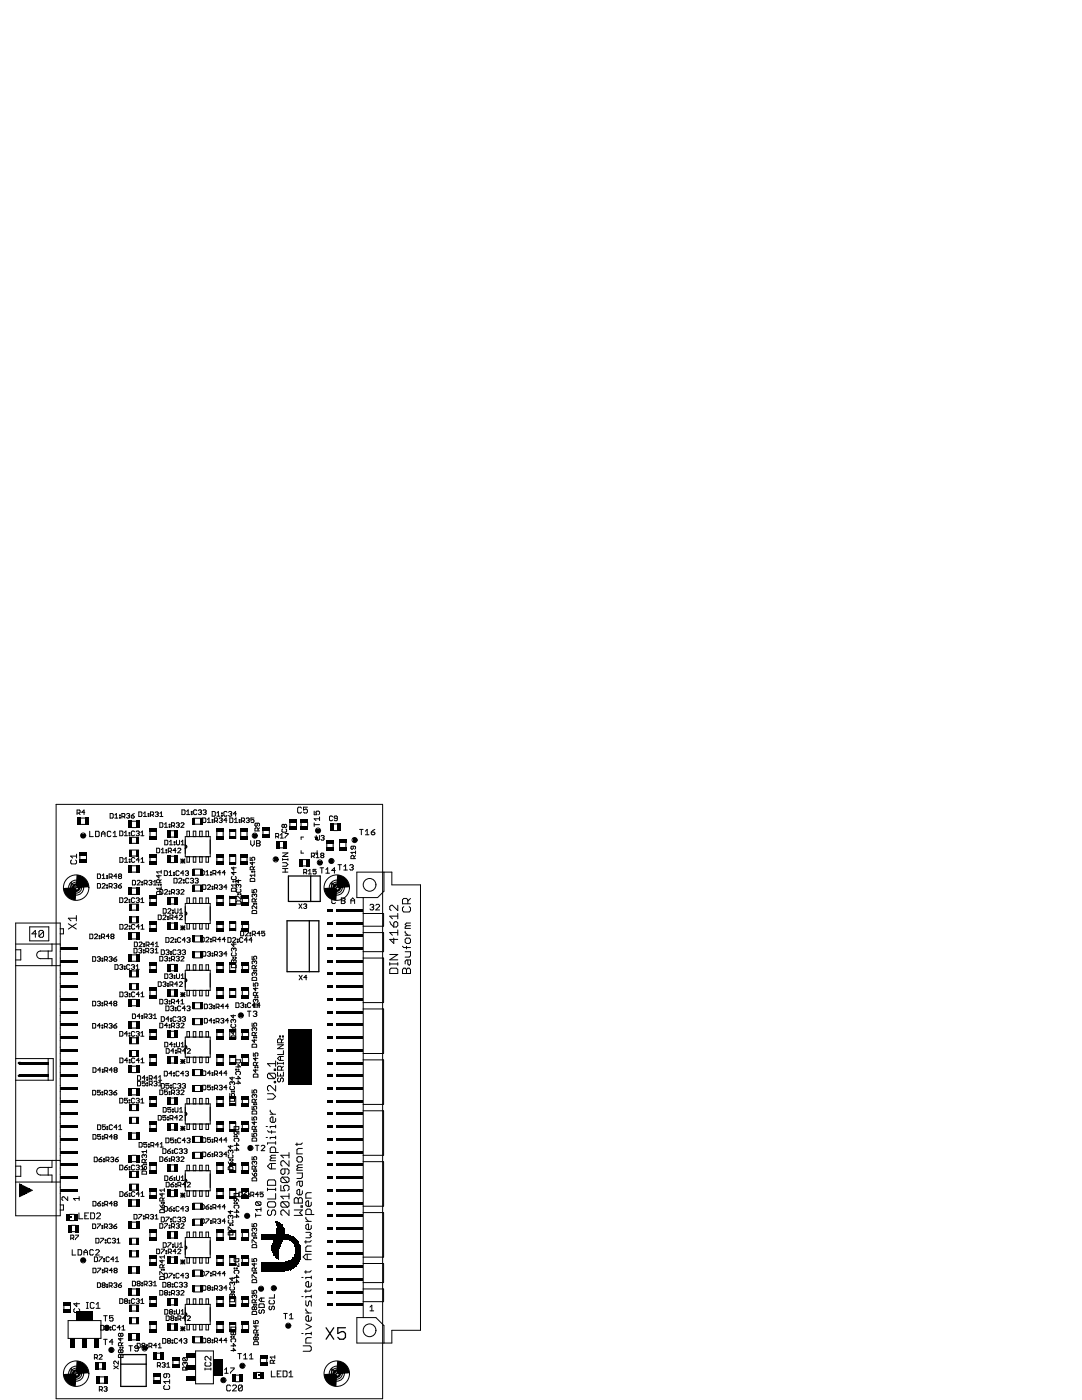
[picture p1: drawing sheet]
<svg xmlns="http://www.w3.org/2000/svg" width="216mm" height="279mm" viewBox="0 0 216 279" stroke-linecap="round" stroke-linejoin="round" font-family="sans-serif">
<g fill="none" stroke="#000" stroke-width=".2">
<path d="M11.2 160.5h65.1v118.6h-65.1zM14.2 176.1l1 1-1 1.1zM14.3 171.6l-.2 .2v.4l.2 .2h.8l.2-.2v-.4l-.2-.2M15.2 177.1h1M15.3 170.5v.7M15.3 170.9h-1.2l.4 .3M15.4 162.3h.4l.2-.5-.2-.1h-.4v.9M15.7 162.3l.3 .3M15.9 170.8v.8M16.2 163.3h.8M16.2 164.5h.8M16.9 162.1h-.6l.5-.4v.9"/>
<path d="M17.3 170.8v.8M17.9 165.9v1.1h.7M19.1 165.9h.5l.2 .2v.7l-.2 .2h-.5zM19.4 174.4h.5l.1 .2v.6l-.1 .1h-.5zM19.4 176.3h.5l.1 .2v.6l-.1 .1h-.5zM20.2 167v-.7l.4-.4 .4 .4v.7M20.2 166.4h.8M20.4 175.3h.6M20.4 174.7l.3-.3v.9M20.4 176.5l.1-.2 .5 .2-.6 .7h.6M21.3 174.7h.2v.2h-.2zM21.3 175.2h.2v.1h-.2z"/>
<path d="M21.3 176.6h.2v.2h-.2zM21.3 177.1h.2v.1h-.2zM21.8 176.9h.4l.2-.4-.2-.2h-.4v.9M21.8 175h.4l.2-.4-.2-.2h-.4v.9M22 162.4h.4l.2 .1v.6l-.2 .2h-.4zM22.1 175l.3 .3M22.1 176.9l.3 .3M22.1 166.1l-.2-.2h-.3l-.2 .2v.7l.2 .2h.3l.2-.2M22.6 167h.7M22.6 166.3l.3-.4v1.1M22.7 176.5l.5-.2 .1 .2-.1 .3M22.9 163.3h.6"/>
<path d="M22.9 162.7l.3-.3v.9M23 176.8h.2M23.2 176.8l.1 .1-.1 .3-.5-.1M23.3 174.9h-.6l.5-.5v.9M23.6 176.8h.5l.2 .3-.5 .1zM23.8 174.9l-.2 .1 .2 .3 .5-.1-.2-.3M23.8 174.9l-.2-.2 .2-.3 .5 .2-.2 .3M23.8 174.9h.3M23.8 163.1h.2v.2h-.2zM23.8 162.7h.2v.1h-.2zM23.9 165.8h.5l.1 .2v.6l-.1 .2h-.5zM23.9 179.2h.5l.1 .1v.7l-.1 .1h-.5z"/>
<path d="M23.9 171.2h.5l.1 .1v.6l-.1 .2h-.5zM24.3 176.3l-.7 .5M24.3 163h.5l.1-.5-.1-.1h-.5v.9M24.6 163l.3 .3M24.8 166.8h.7M24.8 166.2l.3-.4v1M24.8 179.3l.2-.1 .5 .1-.7 .8h.7M24.9 171.5l.3-.3v.9M24.9 172.1h.6M25.3 162.5l.4-.1 .2 .1-.2 .3M25.6 162.8h.1M25.7 162.8l.2 .2-.2 .3-.4-.2"/>
<path d="M25.8 166.6h.1v.2h-.1zM25.8 166.2h.1v.1h-.1zM25.8 179.5h.1v.2h-.1zM25.8 180h.1v.1h-.1zM25.8 171.5h.1v.1h-.1zM25.8 171.9h.1v.2h-.1zM25.8 170.8h1.9M25.8 168.3h1.9M25.8 167.1h1.9M25.8 169.6h1.9M26.2 162.8h.4l.2 .3-.5 .2zM26.3 172.8h.9"/>
<path d="M26.3 174.1h.9M26.3 165.2h.9M26.3 163.9h.9M26.3 177.2h.9M26.3 178.5h.9M26.4 175.7h.5l.1 .1v.7l-.1 .1h-.5zM26.8 162.4l-.6 .4M26.9 166l-.2-.2-.5 .2v.6l.2 .2 .5-.2M26.9 179.3l-.2-.1-.5 .1v.7l.2 .1 .5-.1M26.9 171.3l-.2-.1-.4 .1v.6l.1 .2 .5-.2M27.2 166l.4-.2 .2 .2-.2 .3M27.2 179.3l.4-.1 .2 .1-.2 .4"/>
<path d="M27.4 175.8l.1-.1 .5 .1-.6 .8h.6M27.5 166.3h.1M27.5 179.7h.1M27.6 166.3l.2 .2-.2 .3-.4-.2M27.6 179.7l.2 .1-.2 .3-.4-.1M27.7 162h.5l.1 .2v.6l-.1 .2h-.5zM27.8 171.6h-.6l.5-.4v.9M28.1 166.8h.6M28.1 166.2l.3-.4v1M28.1 179.5l.3-.3v.9M28.1 171.5l.3-.3v.9M28.1 172.1h.7"/>
<path d="M28.3 176h.1v.1h-.1zM28.3 176.5h.1v.1h-.1zM28.6 162.3l.3-.3v1M28.6 163h.6M28.8 176.3h.4l.2-.5-.2-.1h-.4v.9M29.1 176.3l.3 .3M29.6 162.8h.1v.2h-.1zM29.6 162.3h.1v.2h-.1zM29.7 175.8l.5-.1 .1 .1-.1 .3M29.9 166v.8M29.9 171.1v.8M29.9 179.4v.8"/>
<path d="M30 176.1h.2M30 162.6h.5l.1-.4-.1-.2h-.5v1M30.2 176.1l.1 .2-.1 .3-.5-.1M30.3 162.6l.3 .4M30.6 176.6h.6M30.6 176l.3-.3v.9M31 162.2l.4-.2 .2 .2-.2 .3M31.2 166v.8M31.2 171.1v.8M31.2 179.4v.8M31.2 178.1l.2-.2h.6l.2 .2v.4h-1zM31.3 169.3h.4l.2 .1v.6l-.2 .2h-.4z"/>
<path d="M31.3 162.5h.1M31.4 162.5l.2 .1-.2 .4-.4-.2M31.6 176.5h.1v.1h-.1zM31.7 174.6v.6l-.5-.4h1M31.9 176.2v-.5l-.5-.1-.2 .1v.5h1M31.9 164.2h.4l.2 .1v.7l-.2 .1h-.4zM31.9 177.5h.4l.2 .2v.6l-.2 .1h-.4zM31.9 162.3l.3-.3v1M31.9 163h.6M32 176.5h.2v.1h-.2zM32.2 173.7v.6M32.2 177v.6"/>
<path d="M32.2 177.3h-1l.4 .3M32.2 175.6l-.3 .3M32.2 174h-1l.4 .3M32.2 170.2h.6M32.2 169.6l.3-.3v.9M32.8 173.8h.4l.2 .1v.7l-.2 .1h-.4zM32.8 177.7l.2-.2 .4 .2-.6 .7h.6M32.8 164.5l.3-.3v.9M32.8 165.1h.6M32.9 167.7h.4l.2 .1v.7l-.2 .1h-.4zM33.1 170h.2v.2h-.2zM33.1 169.6h.2v.1h-.2z"/>
<path d="M33.6 169.9h.4l.2-.5-.2-.1h-.4v.9M33.7 174.7h.6M33.7 174.1l.3-.3v.9M33.8 164.5h.1v.2h-.1zM33.8 165h.1v.1h-.1zM33.8 177.8h.1v.2h-.1zM33.8 178.3h.1v.1h-.1zM33.8 168l.3-.3v.9M33.8 168.6h.6M33.9 169.9l.3 .3M34 170.9h.8M34 172.1h.8"/>
<path d="M34 165.8h.8M34 167.1h.8M34 179.1h.8M34.2 164.8h.5l.1-.5-.1-.1h-.5v.9M34.2 178.1h.5l.1-.4-.1-.2h-.5v.9M34.5 164.8l.3 .3M34.5 178.1l.3 .3M34.6 174.6h.2v.1h-.2zM34.6 174.1h.2v.2h-.2zM34.7 175.3h.5l.1 .1v.7l-.1 .1h-.5zM34.7 168.5h.2v.1h-.2zM34.7 168h.2v.1h-.2z"/>
<path d="M35.1 169.7h-.6l.5-.4v.9M35.2 164.3l.4-.1 .2 .1-.2 .4M35.2 177.7l.4-.2 .2 .2-.2 .3M35.2 167.7v.8l.2 .1 .4-.1v-.8M35.5 169.4l.1-.1 .5 .1-.6 .8h.6M35.5 164.7h.1M35.5 178h.1M35.6 164.7l.2 .1-.2 .3-.4-.1M35.6 178l.2 .1-.2 .3-.4-.1M35.6 175.4l.2-.1 .5 .1-.7 .8h.7M35.7 173.9l-.1-.1-.5 .1v.7l.2 .1 .4-.1M36.1 171.4l.8 .8"/>
<path d="M36.1 171.8h.8M36.1 164.3l.1-.1 .5 .1-.6 .8h.6M36.1 177.7l.1-.2 .5 .2-.6 .7h.6M36.2 168l.3-.3v.9M36.2 168.6h.6M36.3 161.6h.5l.1 .2v.6l-.1 .2h-.5zM36.5 171.4v.8M36.6 176.1h.1v.1h-.1zM36.6 175.6h.1v.2h-.1zM36.7 174.3h-.6l.4-.5v.9M36.9 171.4l-.8 .8M37 168.7a.3 .3 0 0 1 .3 .3 .3 .3 0 0 1-.3 .3"/>
<path d="M37 167h4.9v4h-4.9zM37 173.9l.5-.1 .1 .1-.1 .4M37.2 162.6h.7M37.2 161.9l.3-.3v1M37.3 167v-1.1h.5v1.1M37.3 171v1.1h.5v-1.1M37.3 174.3h.2M37.5 174.3l.1 .1-.1 .3-.5-.1M37.7 175.4l-.2-.1-.4 .1v.7l.1 .1 .5-.1M38 175.4l.5-.1 .1 .1-.1 .4M38.2 161.9h.1v.2h-.1zM38.2 162.4h.1v.2h-.1z"/>
<path d="M38.3 175.8h.2M38.5 175.8l.1 .1-.1 .3-.5-.1M38.5 163.3h1.9M38.5 164.5h1.9M38.5 173.5h1.9M38.5 176.6h1.9M38.5 177.8h1.9M38.6 167v-1.1h.5v1.1M38.6 171v1.1h.5v-1.1M38.9 175.4l.5-.1 .1 .1-.1 .4M39.2 175.8h.2M39.3 161.8l-.2-.2-.5 .2v.6l.2 .2 .5-.2"/>
<path d="M39.4 175.8l.1 .1-.1 .3-.5-.1M39.6 161.8l.4-.2 .2 .2-.2 .3M39.8 167v-1.1h.5v1.1M39.8 171v1.1h.5v-1.1M39.9 162.1h.1M40 162.1l.2 .2-.2 .3-.4-.2M40.1 174.6v-.9h.5l.2 .2v.6l-.2 .1-2.1 .1M40.5 163.2h.4l.2 .2v.6l-.2 .2h-.4zM40.5 176.6h.4l.2 .1v.6l-.2 .2h-.4zM40.5 161.8l.5-.2 .1 .2-.1 .3M40.8 162.1h.2M41 162.1l.1 .2-.1 .3-.5-.2"/>
<path d="M41.1 174.6h.6M41.1 174l.3-.3v.9M41.1 167v-1.1h.5v1.1M41.1 171v1.1h.5v-1.1M41.4 164.2h.6M41.4 163.6l.3-.4v1M41.4 176.7l.1-.1 .5 .1-.6 .8h.6M42 174.5h.2v.1h-.2zM42 174h.2v.2h-.2zM42.3 164h.2v.2h-.2zM42.3 163.6h.2v.1h-.2zM42.3 176.9h.2v.1h-.2z"/>
<path d="M42.3 177.3h.2v.2h-.2zM42.3 161.9h.5l.2 .2v.6l-.2 .2h-.5zM42.5 174.3h.4l.2-.4-.2-.2h-.4v.9M42.8 174.3l.3 .3M42.8 163.9h.5l.1-.2-.1-.5h-.5v1M42.8 177.2h.5l.1-.2-.1-.4h-.5v.9M43.1 163.9l.3 .3M43.1 177.2l.3 .3M43.3 166v.8M43.3 171.1v.8M43.3 179.4v.8M43.3 162.9h.6"/>
<path d="M43.3 162.3l.3-.4v1M43.7 163.4l.5-.2 .1 .2-.1 .3M43.7 176.7l.5-.1 .1 .1-.1 .3M44 174.2h-.6l.5-.5v.9M44 163.7h.2M44 177h.2M44.2 163.7l.1 .2-.1 .3-.5-.2M44.2 177l.1 .2-.1 .3-.5-.2M44.2 162.3h.2v.1h-.2zM44.2 162.7h.2v.2h-.2zM44.5 166v.8M44.5 171.1v.8"/>
<path d="M44.5 179.4v.8M45 174.2h-.6l.4-.5v.9M45.3 163.7h-.6l.4-.5v1M45.3 177h-.6l.4-.4v.9M45.3 162.1l-.2-.2-.4 .2v.6l.1 .2 .5-.2M45.6 162.1l.5-.2 .1 .2-.1 .3M45.8 165.5v1.9M45.8 170.6v1.8M45.8 178.8v1.9M45.9 163.2h.4l.2 .2v.6l-.2 .2h-.4zM45.9 162.4h.2M46.1 162.4l.1 .2-.1 .3-.5-.2"/>
<path d="M46.2 177.4l.1-.2h.7l.1 .2v.5h-.9zM46.3 174.9l-.1 .2 .1 .4h.7l.1-.1-.1-.5M46.5 175.8h.1v.2h-.1zM46.6 173v.7l-.4-.5h.9M46.6 174v.6l-.4-.5h.9M46.8 163.6l.3-.4v1M46.8 164.2h.6M47 175.8h.1v.2h-.1zM47 165.5v1.9M47 170.6v1.8M47 178.8v1.9M47.1 176.6h-.9l.3 .3"/>
<path d="M47.1 176.3v.6M47.1 179.9l.2-.1h.6l.2 .1v.5h-1zM47.2 162.4h-.7l.5-.5v1M47.3 177.4l-.2 .2 .2 .5h.6l.2-.2-.2-.5M47.4 178.4h.2v.1h-.2zM47.6 175.6v.6l-.5-.5h1M47.6 176.7l.2-.2 .3 .2-.2 .4M47.6 176.7l-.2-.2-.3 .2 .2 .4M47.6 176.7v.1M47.7 164h.2v.2h-.2zM47.7 163.6h.2v.1h-.2zM47.9 178.4h.2v.1h-.2z"/>
<path d="M48 166v.8M48 171.1v.8M48.1 178.9v.6l-.8-.6-.2 .1 .2 .5M48.2 163.9h.5l.1-.2-.1-.5h-.5v1M48.3 179.4v.8M48.5 163.9l.3 .3M49.1 163.4l.5-.2 .1 .2-.1 .3M49.3 166v.8M49.3 171.1v.8M49.4 163.7h.2M49.6 163.7l.1 .2-.1 .3-.5-.2M49.6 179.4v.8"/>
<path d="M49.9 175.5l.2-.2h.6l.1 .2v.4h-.9zM49.9 171.1v.6h.5l-.2-.3 .2-.3 .4 .1-.1 .5M50 167.8v.7l.4 .3 .3-.3v-.7M50.2 173.9h.2v.1h-.2zM50.3 177.5v.6h.5l-.2-.3 .2-.3 .4 .2-.1 .4M50.4 172v.6l-.5-.4h.9M50.5 173.6v-.5l-.4-.1-.2 .1v.5h.9M50.7 163.2h-.6v.5l.4-.1 .2 .4-.2 .2-.4-.2M50.7 173.9h.1v.1h-.1zM50.8 178.6l-.2-.2-.3 .2 .2 .4M50.8 178.6l.1-.2 .3 .2-.1 .4M50.8 178.6v.1"/>
<path d="M50.8 174.7h-.9l.3 .3M50.8 174.4v.6M50.8 173l-.3 .3M50.9 180v-.5l-.4-.1-.2 .1v.5h.9M51.2 168.3h.5M51.2 167.8h.5l.2 .2-.2 .3 .2 .4-.2 .1h-.5zM51.2 179.4l-.3 .3M51.3 164.3v.4l-.1 .2-.3-.2 .1-.4h.6l.2 .1-.2 .5M51.5 165.8v-.4l-.5-.2-.1 .2v.4h.9M51.8 165.2l-.3 .3M52.5 165.8v.8M53.7 165.8v.8"/>
<path d="M55 167h.5l.1-.5-.1-.2h-.5v1M55.3 167l.3 .3M55.8 167.9h.8M55.8 169.2h.8M55.9 166.6l.3-.3v1M55.9 167.3h.7M56.4 171.4v.3M56.4 174h1.1M56.4 172.2h.7l.4 .3-.4 .4h-.7M56.4 170.2h1.1l-1.1 .7h1.1M56.4 173.3h1.1M56.4 171.5h1.1"/>
<path d="M56.4 165.5l-.1 .1 .1 .5h.6l.2-.2-.2-.4M56.7 164.7l-.1-.2-.3 .2 .1 .4 .3-.1M56.7 164.7l.2-.2 .3 .2-.2 .4-.3-.1M56.7 164.7v.3M56.9 166.3h.6l-.6 1M56.9 173.3v.7M57.5 171.4v.3M57.8 164.1v.8M59.2 164.1v.8M60.1 164.1v.8M60.1 169.8v.5h.5M60.2 161.3l-.2-.2h-.4l-.2 .2v.8l.2 .2h.4l.2-.2"/>
<path d="M60.4 172.8h.8M60.4 171.5h.8M60.6 167.1h-.5v.5M60.6 174.1h.5l.1-.4-.1-.2h-.5v.9M60.9 174.1l.3 .3M61.3 161.1h-.7v.6l.5-.2 .2 .2v.4l-.2 .2h-.3l-.2-.2M61.4 164.1v.8M61.5 173.8l.3-.3v.9M61.5 174.4h.6M62.1 170.9h.5l.1-.2-.1-.4h-.5v.9M62.4 170.9l.3 .3M62.7 161.9v.7h.5l-.1-.4 .1-.3h.4l.2 .2v.3l-.2 .2"/>
<path d="M62.7 164.6h1.1M62.7 164.2v.7M62.8 167.1h.5v.5M63.1 171.2h.6M63.1 170.6l.3-.3v.9M63.1 173.5h-.6v.5l.3-.2 .3 .2-.2 .4-.4-.1M63.1 166.7v.8l.2 .2 .4-.2v-.8M63.3 169.8v.5h-.5M63.8 163.1v.7M63.8 163.4h-1.1l.4 .4M63.9 173.2h.7M64 166.9l.5-.2 .2 .2-.2 .3"/>
<path d="M64.2 170.7l-.2 .2 .2 .3 .4-.2-.1-.3M64.2 170.7l-.2-.1 .2-.3 .4 .1-.1 .3M64.2 170.7h.3M64.2 173.2v1.1M64.4 167.2h.1M64.5 167.2l.2 .2-.2 .3-.5-.2M65 174.3h.7M65 173.5l.4-.3v1.1M65.2 168.3v.8M66.2 176.1l1 1-1 1.1zM66.4 163l-.2-.1-.5 .1v.6l.2 .2 .5-.2M66.5 168.3v.8"/>
<path d="M66.6 164.4h.8M66.6 165.8h.8M66.9 173.7h-.7l.5-.5v1.1M66.9 179.4l-.1-.2h-.4l-.2 .2v.7l.2 .2h.4l.1-.2M67.2 177.1h1M67.3 163.3h-.5l-.1-.1 .1-.3 .5 .1v.6l-.1 .2-.5-.2M67.4 172.6h.7M67.8 168.2v.8M67.8 172.6v1M68.1 179.2h.6l.2 .2-.2 .4 .2 .3-.2 .2h-.6zM68.1 179.8h.6M68.6 172.9l.4-.3v1"/>
<path d="M68.6 173.6h.7M69 168.2v.8M69.8 172.7l.1-.1h.4l.2 .1-.2 .4M70 179.8h.8M70.1 173.1h.2M70.3 173.1l.2 .2-.2 .3h-.4l-.1-.1M70.5 168.9v.4l-.2 .2-.3-.2 .2-.4h.6l.1 .1-.1 .5M70.6 171.4v-.5l-.1-.1-.5 .1v.5h.9M70.9 170.8l-.3 .3M70.9 170.1h-.9l.3 .3M70.9 169.8v.6M71.7 165.5h.8"/>
<path d="M72.1 165.5v1.1M72.5 179.1v83.9M72.9 166.6h.7M72.9 165.9l.4-.4v1.1M74.1 166.1h.5l.2 .3-.2 .2h-.3l-.2-.2zM74.8 165.5l-.7 .6M76.6 174.1v3.8l-1.3 1.2h-4.1v-5h7v2.5h5.7v88.9h-5.7v2.5h-7v-5h3.8l1.6 1.6v3.4M81.9 179.3l-.5 .5M3.1 189.5h1v2.1h-1M3.1 184.2h8.9v58.4h-8.9zM3.1 188.4h8.9M3.1 192.7h8.9"/>
<path d="M5.9 185h3.8v2.8h-3.8zM7.3 186.4h-.9l.7-.7v1.4M8.7 185.9v.9l-.2 .3h-.5l-.2-.3M8.7 185.9l-.2-.2h-.5l-.2 .2v.9M8.7 185.9l-.9 .9M9.6 189.8v1.5M10.4 188.4v1.4h-2.3a.76 .76 0 0 0-.8 .8 .76 .76 0 0 0 .8 .7h2.3v1.4M12 185.4h.7v1h-.7M13.6 184.4l1.6 1M15.2 184.4l-1.6 1M15.2 183.2h-1.6l.6 .6M15.2 182.7v1.1"/>
<path d="M17.9 186.4h.5l.1 .2v.6l-.1 .1h-.5zM18.5 199.8h.4l.2 .2v.6l-.2 .1h-.4zM18.5 190.9h.4l.2 .2v.6l-.2 .1h-.4zM18.9 186.6l.1-.2 .5 .2-.6 .7h.6M19.4 191.1l.5-.2 .1 .2-.1 .3M19.4 200l.5-.2 .1 .2-.1 .3M19.7 191.4h.2M19.8 187.2h.1v.1h-.1zM19.8 186.7h.1v.2h-.1zM19.9 191.4l.1 .1-.1 .3-.5-.1M20.3 187h.4l.2-.4-.2-.2h-.4v.9M20.4 191.2h.1v.2h-.1z"/>
<path d="M20.4 191.7h.1v.1h-.1zM20.6 187l.3 .3M20.8 191.5h.5l.1-.4-.1-.2h-.5v.9M21.1 191.5l.3 .3M21.8 191.1l.4-.2 .2 .2-.2 .3M21.8 186.9h-.6l.4-.5v.9M22.1 191.4h.1M22.2 191.4l.2 .1-.2 .3-.4-.1M22.3 186.9l-.2-.2 .2-.3 .4 .2-.1 .3M22.3 186.9l-.2 .1 .2 .3 .4-.1-.1-.3M22.3 186.9h.3M22.7 191.4h.5l.1 .3-.5 .1z"/>
<path d="M22.9 192.5h.5l.2 .2v.6l-.2 .2h-.5zM23.3 190.9l-.6 .5M23.9 192.7l.4-.2 .2 .2-.2 .3M23.9 198h.5l.1 .1v.7l-.1 .1h-.5zM23.9 184.5h.5l.1 .1v.7l-.1 .1h-.5zM24.2 193h.1M24.3 193l.2 .1-.2 .4-.4-.2M24.8 192.8h.2v.2h-.2zM24.8 193.3h.2v.2h-.2zM24.9 198.1l.4-.1 .2 .1-.2 .4M24.9 184.6l.1-.1 .5 .1-.6 .8h.6M25.2 198.5h.1"/>
<path d="M25.3 198.5l.2 .1-.2 .3-.4-.1M25.8 184.8h.1v.2h-.1zM25.8 185.3h.1v.1h-.1zM25.8 198.3h.1v.2h-.1zM25.8 198.8h.1v.1h-.1zM25.8 181.6h1.9M25.8 180.4h1.9M25.8 184.2h1.9M25.8 183h1.9M25.8 195h1.9M25.8 193.8h1.9M25.8 197.5h1.9"/>
<path d="M25.8 196.3h1.9M25.9 192.7l-.2-.2-.4 .2v.6l.1 .2 .5-.2M26.2 192.7l.5-.2 .1 .2-.1 .3M26.3 186.1h.9M26.3 187.4h.9M26.3 199.5h.9M26.3 191.8h.9M26.3 190.6h.9M26.5 193h.2M26.7 193l.1 .1-.1 .4-.5-.2M26.7 189.3h.5l.2 .1v.6l-.2 .2h-.5zM26.8 188h.5l.1 .2v.6l-.1 .1h-.5z"/>
<path d="M26.9 184.6l-.2-.1-.4 .1v.7l.1 .1 .5-.1M26.9 198.1l-.2-.1-.4 .1v.7l.1 .1 .5-.1M27.1 192.8l.4-.3v1M27.1 193.5h.7M27.7 189.4l.4-.1 .2 .1-.2 .3M27.7 188.2l.2-.2 .5 .2-.7 .7h.7M27.8 185h-.6l.5-.5v.9M27.8 198.5h-.6l.5-.5v.9M28 189.7h.1M28.1 180.1h.6M28.1 184.8l.3-.3v.9M28.1 198.3l.3-.3v.9"/>
<path d="M28.1 185.4h.7M28.1 198.9h.7M28.1 189.7l.2 .2-.2 .3-.4-.2M28.6 189.6h.2v.1h-.2zM28.6 190h.2v.2h-.2zM28.7 188.8h.1v.1h-.1zM28.7 188.3h.1v.2h-.1zM29.1 189.9h.4l.2-.2-.2-.4h-.4v.9M29.1 188.6h.5l.2-.4-.2-.2h-.5v.9M29.4 189.9l.3 .3M29.4 188.6l.4 .3M29.9 184.4v.9"/>
<path d="M29.9 192.7v.8M29.9 197.8v.8M30 189.4l.5-.1 .1 .1-.1 .3M30.3 189.7h.2M30.5 189.7l.1 .2-.1 .3-.5-.2M30.7 188.5h-.6l.4-.5v.9M30.9 189.6l.4-.3v.9M30.9 190.2h.7M31 188.9h.6M31 188.3l.3-.3v.9M31.2 184.4v.9M31.2 192.7v.8"/>
<path d="M31.2 197.8v.8M31.6 195.9h.4l.2 .2v.6l-.2 .2h-.4zM31.6 182.6h.4l.2 .2v.6l-.2 .1h-.4zM31.9 190.9h.4l.2 .1v.6l-.2 .2h-.4zM31.9 199.4h.4l.2 .2v.6l-.2 .2h-.4zM32.2 189.6h.4l.2 .1v.7l-.2 .1h-.4zM32.5 182.8l.2-.2 .4 .2-.6 .7h.6M32.5 196.1l.5-.2 .1 .2-.1 .3M32.6 181.3h.4l.2 .2v.6l-.2 .2h-.4zM32.8 196.4h.2M32.8 191l.5-.1 .1 .1-.1 .3M32.8 199.6l.5-.2 .1 .2-.1 .3"/>
<path d="M32.9 194.4h.4l.2 .1v.6l-.2 .2h-.4zM33 196.4l.1 .2-.1 .3-.5-.2M33.1 187.1h.5l.1 .2v.6l-.1 .2h-.5zM33.1 189.7l.5-.1 .1 .1-.1 .3M33.1 191.3h.2M33.1 199.9h.2M33.3 191.3l.1 .2-.1 .3-.5-.2M33.3 199.9l.1 .2-.1 .3-.5-.2M33.4 190h.2M33.4 182.9h.2v.2h-.2zM33.4 183.4h.2v.1h-.2zM33.4 196.3h.2v.1h-.2z"/>
<path d="M33.4 196.7h.2v.2h-.2zM33.5 181.5l.1-.2 .5 .2-.6 .8h.6M33.6 190l.1 .2-.1 .3-.5-.1M33.8 191.2h.1v.1h-.1zM33.8 191.6h.1v.2h-.1zM33.8 199.7h.1v.2h-.1zM33.8 194.5l.5-.1 .1 .1-.1 .3M33.9 183.2h.5l.1-.4-.1-.2h-.5v.9M33.9 196.6h.5l.1-.5-.1-.2h-.5v1M34 184.2h.8M34 185.5h.8M34 180.4h.8"/>
<path d="M34 193.7h.8M34 197.5h.8M34 198.8h.8M34 192.5h.8M34 187.3l.2-.2 .5 .2-.7 .8h.7M34 189.9h.2v.1h-.2zM34 190.4h.2v.1h-.2zM34.1 194.8h.2M34.2 183.2l.3 .3M34.2 196.6l.3 .3M34.2 191.5h.5l.1-.5-.1-.1h-.5v.9M34.3 194.8l.1 .2-.1 .3-.5-.2"/>
<path d="M34.4 181.6h.2v.2h-.2zM34.4 182.1h.2v.2h-.2zM34.5 191.5l.3 .3M34.7 194.7h.2v.1h-.2zM34.7 195.1h.2v.2h-.2zM34.9 181.3v.8l.1 .2 .5-.2v-.8M35 187.4h.1v.2h-.1zM35 187.9h.1v.2h-.1zM35.1 189.7l-.1-.1-.5 .1v.7l.2 .1 .4-.1M35.2 191l.4-.1 .2 .1-.2 .3M35.2 194.4v.7l.2 .2 .4-.2v-.7M35.4 189.7l.5-.1 .2 .1-.2 .3"/>
<path d="M35.5 183.1h-.7l.5-.5v.9M35.5 196.4h-.7l.5-.5v1M35.5 191.3h.1M35.6 191.3l.2 .2-.2 .3-.4-.2M35.8 190h.1M35.8 199.9h-.6l.4-.5v1M35.8 182.8l.1-.2 .5 .2-.6 .7h.6M35.8 196.1l.1-.2 .5 .2-.6 .8h.6M35.8 182.3h.6M35.8 181.6l.3-.3v1M35.9 190l.2 .2-.2 .3-.5-.1M36.1 187.3l-.2-.2-.5 .2v.6l.2 .2 .5-.2"/>
<path d="M36.1 184.8l.8 .8M36.1 185.2h.8M36.1 198.1l.8 .8M36.1 198.5h.8M36.1 191l.1-.1 .5 .1-.6 .8h.6M36.1 199.7l.3-.3v1M36.2 194.7l.3-.3v.9M36.2 195.3h.6M36.4 189.7l.5-.1 .1 .1-.1 .3M36.5 184.8v.8M36.5 198.1v.8M36.7 190h.2"/>
<path d="M36.9 190l.1 .2-.1 .3-.5-.1M36.9 184.8l-.8 .8M36.9 198.1l-.8 .8M37 182a.3 .3 0 0 1 .3 .3 .3 .3 0 0 1-.3 .3M37 195.3a.3 .3 0 0 1 .3 .3 .3 .3 0 0 1-.3 .3M37 180.3h4.9v4h-4.9zM37 193.6h4.9v4.1h-4.9zM37 187.6h-.6l.4-.5v1M37.3 180.3v-1.1h.5v1.1M37.3 184.3v1.1h.5v-1.1M37.3 193.6v-1.1h.5v1.1M37.3 197.7v1h.5v-1"/>
<path d="M37.3 187.3l.5-.2 .1 .2-.1 .3M37.6 187.6h.2M37.8 187.6l.1 .1-.1 .4-.5-.2M38.5 186.8h1.9M38.5 190h1.9M38.5 191.2h1.9M38.6 180.3v-1.1h.5v1.1M38.6 184.3v1.1h.5v-1.1M38.6 193.6v-1.1h.5v1.1M38.6 197.7v1h.5v-1M39.8 180.3v-1.1h.5v1.1M39.8 184.3v1.1h.5v-1.1"/>
<path d="M39.8 193.6v-1.1h.5v1.1M39.8 197.7v1h.5v-1M40.1 188v-.9h.5l.2 .1v.6l-.2 .2h-2.1M40.5 189.9h.4l.2 .2v.6l-.2 .1h-.4zM41.1 187.2l.1-.1 .5 .1-.6 .8h.6M41.1 180.3v-1.1h.5v1.1M41.1 184.3v1.1h.5v-1.1M41.1 193.6v-1.1h.5v1.1M41.1 197.7v1h.5v-1M41.4 190.1l.5-.2 .1 .2-.1 .3M41.7 190.4h.2M41.9 190.4l.1 .1-.1 .3-.5-.1"/>
<path d="M42 187.4h.2v.1h-.2zM42 187.8h.2v.2h-.2zM42.3 190.2h.2v.2h-.2zM42.3 190.7h.2v.1h-.2zM42.5 187.7h.4l.2-.2-.2-.4h-.4v.9M42.8 187.7l.3 .3M42.8 190.5h.5l.1-.4-.1-.2h-.5v.9M43.1 190.5l.3 .3M43.3 184.4v.9M43.3 192.7v.8M43.3 197.8v.8M43.7 190.1l.5-.2 .1 .2-.1 .3"/>
<path d="M44 187.5h-.6l.5-.4v.9M44 190.4h.2M44.2 190.4l.1 .1-.1 .3-.5-.1M44.5 184.4v.9M44.5 192.7v.8M44.5 197.8v.8M45 187.5h-.6l.4-.4v.9M45.3 190.4h-.6l.4-.5v.9M45.5 187.1h.4l.2 .2v.6l-.2 .2h-.4zM45.8 183.9v1.9M45.8 192.2v1.8M45.8 197.3v1.8"/>
<path d="M46.2 192.6l.1-.1h.7l.1 .1v.5h-.9zM46.3 190.1l-.1 .2 .1 .5h.7l.1-.2-.1-.5M46.4 187.3l.2-.2 .4 .2-.6 .8h.6M46.5 191.1h.1v.1h-.1zM46.6 191.7l-.1-.1-.3 .1 .1 .5M46.6 191.7l.2-.1 .3 .1-.1 .5M46.6 188.3v.6l-.4-.5h.9M46.6 189.4l-.1-.2-.3 .2 .1 .4M46.6 189.4l.2-.2 .3 .2-.1 .4M46.6 189.4v.1M46.6 191.7v.2M47 191.1h.1v.1h-.1z"/>
<path d="M47 183.9v1.9M47 192.2v1.8M47 197.3v1.8M47.3 187.9h.2v.2h-.2zM47.3 187.4h.2v.2h-.2zM48 185.9h.5l.1 .1v.6l-.1 .2h-.5zM48.3 184.4v.9M48.3 192.7v.8M48.3 197.8v.8M48.4 187.3l-.1-.2-.5 .2v.6l.2 .2 .4-.2M48.9 186l.2-.1 .5 .1-.7 .8h.7M49.4 187.6h-.6l.4-.5v1"/>
<path d="M49.6 184.4v.9M49.6 192.7v.8M49.6 197.8v.8M49.9 186.6h.1v.2h-.1zM49.9 186.2h.1v.1h-.1zM50.3 181.9l.2-.2h.6l.1 .2v.4h-.9zM50.3 190.8v.6h.5l-.2-.3 .2-.3 .4 .2-.1 .4M50.3 195.2l.2-.2h.6l.1 .2v.5h-.9zM50.3 187.6h-.6l.5-.5v1M50.4 186.5h.4l.2-.5-.2-.1h-.4v.9M50.6 196.2v.6h.4l-.1-.5 .4-.1 .2 .1-.2 .5M50.6 180.3h.2v.2h-.2z"/>
<path d="M50.6 193.6h.2v.2h-.2zM50.7 186.5l.3 .3M50.8 194.3l-.2-.2-.3 .2 .2 .4M50.8 194.3l.1-.2 .3 .2-.1 .4M50.8 191.9l.1-.1 .3 .1-.1 .5M50.8 191.9l-.2-.1-.3 .1 .2 .5M50.8 191.9v.2M50.8 194.3v.1M50.9 199h.1v.1h-.1zM50.9 193.3v-.4l-.4-.2-.2 .2v.4h.9M51 199.6l.2-.2 .3 .2-.2 .5M51 197.1v.6l-.4-.4h.9"/>
<path d="M51 199.6l-.1-.2-.3 .2 .1 .5M51 199.6v.1M51.1 180.3h.1v.2h-.1zM51.1 193.6h.1v.2h-.1zM51.2 198.7v-.5l-.5-.2-.1 .2v.5h.9M51.2 180.8v.6l-.6-.6-.3 .1 .2 .5M51.2 192.7l-.3 .3M51.3 199h.2v.1h-.2zM51.5 198l-.3 .3M51.9 186.3h-.6l.4-.4v.9M52.8 185.9h-.6v.4l.3-.1 .3 .1-.1 .5-.5-.2M59.6 180.4l.7 .9"/>
<path d="M59.7 194.6l.6 1M60.3 180.4l-.7 .9M60.3 194.6l-.6 1M60.6 180.5l.4-.1 .2 .1-.2 .4M60.9 180.9h.1M61 180.9l.2 .1-.2 .3-.4-.1M61.2 195.1h-.6l.5-.5v1M70 180.3v-.7l.4-.4 .4 .4v.7M72.5 186.1h4v3.8h-4M72.5 182.3h4v2.5h-4M72.5 191.2h4v8.9h-4M73.8 180.7l.2-.2h.4l.2 .2-.2 .3"/>
<path d="M74.2 181h.2M74.4 181l.2 .2-.2 .4h-.4l-.2-.2M75 180.7l.2-.2h.3l.2 .2v.2l-.7 .7h.7M77.8 193.5l.2-.3h1.1l.3 .3v.8h-1.6zM77.8 190.5h1.6l-1.6 1.1h1.6M77.8 192.1v.5M77.8 192.4h1.6M77.8 183.9l.2 .6 .6 .5M78.6 184.2l.2-.3h.3l.3 .3v.5l-.3 .3h-.5zM78.6 187.2v1.1l-.8-.8h1.6M79.4 186.1h-1.6l.5 .5M79.4 180.7v1l-1.1-1h-.3l-.2 .2v.6l.2 .2"/>
<path d="M79.4 182.3v1.1M79.4 185.6v1M79.4 192.1v.5M79.4 182.8h-1.6l.5 .6M80.3 193.5l.3-.3h.2l.3 .3 .3-.3h.2l.3 .3v.8h-1.6zM80.3 188.8l.3 .3h1.3M80.6 180.9l-.3 .3v.5l.3 .3h1l.3-.3v-.5l-.3-.3M80.8 189.9h1.1v.8l-.3 .3h-.8M80.8 185.8v.3l.6 .5M80.8 186.6h1.1M81.1 184.7l-.3 .3v.3h1.1M81.1 187.2h.5l.3 .3v.5l-.3 .3h-.5l-.3-.3v-.5z"/>
<path d="M81.1 188.8v.6M81.1 193.5v.8M81.1 184.7h.8M81.4 191.6v.8l.2 .2 .3-.2v-.8h-.8l-.3 .2v.6M81.4 180.4v-.8l-.3-.3h-.5l-.3 .3v.8h1.6M81.9 184.2h-.8l-.3 .3 .3 .2M3.1 211.3h7.5v4.3h-7.5M9.6 211.3v4.3M18.5 204.3h.4l.2 .1v.6l-.2 .2h-.4zM18.5 217.6h.4l.2 .2v.6l-.2 .1h-.4zM18.6 213.1h.4l.2 .1v.7l-.2 .1h-.4zM19.7 200.3h.2"/>
<path d="M19.9 200.3l.1 .1-.1 .3-.5-.1M20 217.6h-.6v.5l.3-.2 .3 .2-.1 .4-.5-.1M20 204.7h-.6l.5-.4v.9M20.1 213.6h-.6l.4-.5v.9M20.4 200.1h.1v.2h-.1zM20.4 200.6h.1v.1h-.1zM20.4 204.6h.1v.1h-.1zM20.4 205h.1v.2h-.1zM20.4 217.9h.1v.2h-.1zM20.4 218.4h.1v.1h-.1zM20.4 213.4h.2v.2h-.2zM20.4 213.9h.2v.1h-.2z"/>
<path d="M20.8 200.4h.5l.1-.4-.1-.2h-.5v.9M20.8 204.9h.5l.1-.5-.1-.1h-.5v.9M20.8 218.2h.5l.1-.4-.1-.2h-.5v.9M20.9 213.7h.4l.2-.5-.2-.1h-.4v.9M21.1 200.4l.3 .3M21.1 204.9l.3 .3M21.1 218.2l.3 .3M21.2 213.7l.3 .3M21.8 204.4l.4-.1 .2 .1-.2 .3M21.8 217.8l.4-.2 .2 .2-.2 .3M22.1 204.7h.1M22.1 218.1h.1"/>
<path d="M22.2 204.7l.2 .2-.2 .3-.4-.2M22.2 218.1l.2 .1-.2 .3-.4-.1M22.4 200.3h-.6l.4-.5v.9M22.4 213.6h-.6l.5-.5v.9M22.7 218.1h.5l.1 .3-.5 .1zM22.7 204.7h.5l.1 .3-.5 .2zM22.8 200.3l-.1 .1 .1 .3 .5-.1-.1-.3M22.8 200.3l-.1-.2 .1-.3 .5 .2-.1 .3M22.8 200.3h.4M22.9 213.6h.3M22.9 213.6l-.1-.2 .1-.3 .5 .1-.2 .4M22.9 213.6l-.1 .1 .1 .3 .5-.1-.2-.3"/>
<path d="M23.3 204.3l-.6 .4M23.3 217.6l-.6 .5M23.9 205.9h.5l.1 .1v.6l-.1 .2h-.5zM23.9 219.2h.5l.1 .1v.7l-.1 .1h-.5zM23.9 211.2h.5l.1 .1v.6l-.1 .2h-.5zM25.5 219.2h-.7v.5l.3-.2 .4 .2-.2 .4-.5-.1M25.5 206.3h-.7l.5-.4v.9M25.5 211.6h-.6l.4-.4v.9M25.8 206.6h.1v.2h-.1zM25.8 206.2h.1v.1h-.1zM25.8 219.5h.1v.2h-.1zM25.8 220h.1v.1h-.1z"/>
<path d="M25.8 211.5h.1v.1h-.1zM25.8 211.9h.1v.2h-.1zM25.8 210.8h1.9M25.8 208.3h1.9M25.8 207.1h1.9M25.8 209.6h1.9M26.3 212.8h.9M26.3 200.7h.9M26.3 214.1h.9M26.3 205.2h.9M26.3 203.9h.9M26.3 218.5h.9"/>
<path d="M26.3 217.2h.9M26.4 202.4h.5l.1 .1v.6l-.1 .2h-.5zM26.9 206l-.2-.1-.5 .1v.6l.2 .2 .5-.2M26.9 219.3l-.2-.1-.5 .1v.7l.2 .1 .5-.1M26.9 211.3l-.2-.1-.4 .1v.6l.1 .2 .5-.2M27.2 206l.4-.1 .2 .1-.2 .3M27.2 219.3l.4-.1 .2 .1-.2 .4M27.4 215.8h.5l.2 .1v.7l-.2 .1h-.5zM27.4 214.7h.5l.2 .1v.6l-.2 .2h-.5zM27.5 206.3h.1M27.5 219.7h.1M27.6 206.3l.2 .2-.2 .3-.4-.2"/>
<path d="M27.6 219.7l.2 .1-.2 .3-.4-.1M27.8 211.6h-.6l.5-.4v.9M28 202.8h-.6l.4-.4v.9M28.1 206.8h.6M28.1 206.2l.3-.3v.9M28.1 219.5l.3-.3v.9M28.1 211.5l.3-.3v.9M28.1 212.1h.7M28.3 202.7h.1v.1h-.1zM28.3 203.1h.1v.2h-.1zM28.8 203h.4l.2-.5-.2-.1h-.4v.9M29 215.8h-.6v.4l.3-.1 .3 .1-.2 .5-.4-.1"/>
<path d="M29 215.1h-.6l.4-.4v.9M29.1 203l.3 .3M29.3 216.1h.2v.1h-.2zM29.3 215h.2v.1h-.2zM29.3 215.4h.2v.2h-.2zM29.3 216.6h.2v.1h-.2zM29.7 202.5l.5-.1 .1 .1-.1 .3M29.8 216.4h.4l.2-.5-.2-.1h-.4v.9M29.8 215.3h.4l.2-.5-.2-.1h-.4v.9M29.9 206v.8M29.9 211.1v.8M29.9 219.4v.8"/>
<path d="M30 202.8h.2M30.1 215.3l.3 .3M30.1 216.4l.3 .3M30.2 202.8l.1 .2-.1 .3-.5-.2M30.6 202.7l.3-.3v.9M30.6 203.3h.6M30.7 215.9l.5-.1 .1 .1-.1 .3M31 216.2h.2M31.2 216.2l.1 .2-.1 .3-.5-.1M31.2 206v.8M31.2 211.1v.8M31.2 219.4v.8"/>
<path d="M31.3 215.1h-.6l.5-.4v.9M31.7 215.6h.6M31.7 215l.3-.3v.9M31.7 216.1l.3-.3v.9M31.7 216.7h.6M31.9 217.5h.4l.2 .2v.6l-.2 .2h-.4zM31.9 204.2h.4l.2 .2v.6l-.2 .1h-.4zM32.2 216.2h.4l.2 .2v.6l-.2 .2h-.4zM32.2 202.9h.4l.2 .2v.6l-.2 .1h-.4zM32.8 213.8h.4l.2 .1v.7l-.2 .1h-.4zM32.9 208h.4l.2 .2v.6l-.2 .1h-.4zM33.1 200.8h.5l.1 .1v.7l-.1 .1h-.5z"/>
<path d="M33.2 209.3h.4l.2 .1v.6l-.2 .2h-.4zM33.4 217.5h-.6v.5l.3-.2 .3 .2-.1 .5-.5-.2M33.4 204.7h-.6l.5-.5v.9M33.7 216.2h-.6v.5l.3-.1 .3 .1-.1 .5-.5-.2M33.7 203.4h-.6l.5-.5v.9M33.8 218.3h.1v.2h-.1zM33.8 200.2h.1v.2h-.1zM33.8 204.5h.1v.2h-.1zM33.8 205h.1v.1h-.1zM33.8 217.8h.1v.2h-.1zM34 210.9h.8M34 212.2h.8"/>
<path d="M34 205.8h.8M34 207.1h.8M34 219.1h.8M34 200.9l.5-.1 .2 .1-.2 .3M34 203.2h.2v.2h-.2zM34 203.7h.2v.1h-.2zM34 216.6h.2v.1h-.2zM34 217h.2v.2h-.2zM34.2 204.8h.5l.1-.4-.1-.2h-.5v.9M34.2 200.1h.5l.1-.5-.1-.2h-.5v1M34.2 218.1h.5l.1-.4-.1-.2h-.5v1M34.3 214.3h-.6l.5-.5v.9"/>
<path d="M34.3 201.2h.2M34.4 208.5h-.6l.5-.5v.9M34.5 201.2l.2 .2-.2 .3-.5-.1M34.5 200.1l.3 .3M34.5 204.8l.3 .3M34.5 218.1l.3 .4M34.6 214.6h.2v.1h-.2zM34.6 214.1h.2v.2h-.2zM34.7 209.7h-.6l.4-.4v.9M34.7 208.3h.2v.2h-.2zM34.7 208.8h.2v.1h-.2zM35 201.1h.1v.1h-.1z"/>
<path d="M35 201.6h.1v.1h-.1zM35 210h.2v.2h-.2zM35 209.6h.2v.1h-.2zM35.1 216.4l-.1-.2-.5 .2v.6l.2 .2 .4-.2M35.1 203.1l-.1-.2-.5 .2v.6l.2 .1 .4-.1M35.2 204.4l.4-.2 .2 .2-.2 .3M35.2 217.7l.4-.2 .2 .2-.2 .3M35.2 208v.8l.2 .1 .4-.1v-.8M35.4 203.1l.5-.2 .2 .2-.2 .3M35.4 216.4l.5-.2 .2 .2-.2 .3M35.5 204.7h.1M35.5 218h.1"/>
<path d="M35.5 209.9h.5l.1-.5-.1-.1h-.5v.9M35.6 204.7l.2 .1-.2 .3-.4-.1M35.6 218l.2 .1-.2 .4-.4-.2M35.7 213.9l-.1-.1-.5 .1v.7l.2 .1 .4-.1M35.8 203.4h.1M35.8 216.7h.1M35.8 209.9l.3 .3M35.9 203.4l.2 .1-.2 .3-.5-.1M35.9 216.7l.2 .2-.2 .3-.5-.2M36.1 200.9l-.2-.1-.5 .1v.7l.2 .1 .5-.1M36.1 211.4l.8 .8M36.1 211.8h.8"/>
<path d="M36.1 204.4l.1-.2 .5 .2-.6 .7h.6M36.1 217.7l.1-.2 .5 .2-.6 .8h.6M36.1 200.4h.6M36.2 208.3l.3-.3v.9M36.2 208.9h.6M36.4 203.1l.5-.2 .1 .2-.1 .3M36.4 216.4l.5-.2 .1 .2-.1 .3M36.5 211.4v.8M36.7 214.3h-.6l.4-.5v.9M36.7 203.4h.2M36.7 216.7h.2M36.9 203.4l.1 .1-.1 .3-.5-.1"/>
<path d="M36.9 216.7l.1 .2-.1 .3-.5-.2M36.9 211.4l-.8 .8M37 208.7a.3 .3 0 0 1 .3 .3 .3 .3 0 0 1-.3 .3M37 207h4.9v4h-4.9zM37 213.9l.5-.1 .1 .1-.1 .4M37 201.2h-.6l.4-.4v.9M37 209.7h-.6l.5-.4v.9M37.3 207v-1.1h.5v1.1M37.3 211v1.1h.5v-1.1M37.3 214.3h.2M37.3 200.9l.5-.1 .1 .1-.1 .3M37.4 209.4l.1-.1 .5 .1-.6 .8h.6"/>
<path d="M37.5 214.3l.1 .1-.1 .3-.5-.1M37.6 201.2h.2M37.8 201.2l.1 .2-.1 .3-.5-.1M38.5 216.6h1.9M38.5 200.1h1.9M38.5 201.3h1.9M38.5 203.3h1.9M38.5 204.5h1.9M38.5 213.5h1.9M38.5 214.7h1.9M38.5 217.8h1.9M38.6 207v-1.1h.5v1.1"/>
<path d="M38.6 211v1.1h.5v-1.1M39.8 207v-1.1h.5v1.1M39.8 211v1.1h.5v-1.1M40.5 213.7h.4l.2 .2v.6l-.2 .1h-.4zM40.5 216.6h.4l.2 .1v.6l-.2 .2h-.4zM40.8 200.4h.4l.2 .1v.7l-.2 .1h-.4zM40.8 203.3h.4l.2 .1v.6l-.2 .2h-.4zM41.1 207v-1.1h.5v1.1M41.1 211v1.1h.5v-1.1M41.7 200.5l.5-.1 .1 .1-.1 .4M42 214.2h-.6l.5-.5v.9M42 216.6h-.6v.4l.3-.1 .3 .1-.1 .5-.5-.2"/>
<path d="M42 200.9h.2M42.2 200.9l.1 .1-.1 .3-.5-.1M42.3 203.7h-.6l.5-.4v.9M42.3 214h.2v.2h-.2zM42.3 214.5h.2v.1h-.2zM42.3 216.9h.2v.1h-.2zM42.3 217.3h.2v.2h-.2zM42.6 200.7h.2v.2h-.2zM42.6 201.2h.2v.1h-.2zM42.6 203.6h.2v.1h-.2zM42.6 204h.2v.2h-.2zM42.8 214.3h.5l.1-.4-.1-.2h-.5v.9"/>
<path d="M42.8 217.2h.5l.1-.5-.1-.1h-.5v.9M43.1 214.3l.3 .3M43.1 217.2l.3 .3M43.1 201h.5l.1-.1-.1-.5h-.5v.9M43.1 203.9h.5l.1-.2-.1-.4h-.5v.9M43.3 206v.8M43.3 211.1v.8M43.3 219.4v.8M43.4 203.9l.3 .3M43.4 201l.3 .3M43.7 216.7l.5-.1 .1 .1-.1 .3M44 217h.2"/>
<path d="M44 203.4l.5-.1 .2 .1-.2 .3M44.2 217l.1 .2-.1 .3-.5-.2M44.3 214.2h-.6l.5-.5v.9M44.4 203.7h.1M44.5 203.7l.2 .2-.2 .3-.5-.2M44.5 206v.8M44.5 211.1v.8M44.5 219.4v.8M44.7 200.9h-.7l.5-.5v.9M45.3 214.2h-.6l.4-.5v.9M45.3 217h-.6l.4-.4v.9M45.6 200.9h-.6l.4-.5v.9"/>
<path d="M45.6 203.7h-.6l.4-.4v.9M45.8 205.5v1.9M45.8 210.6v1.8M45.9 218.2l-.1 2.5M45.9 218.8h.4l-.1-.3 .1-.3 .5 .2-.2 .4M45.9 219.3l.1-.1h.6l.2 .1v.5h-.9M46 216.8l-.1 .2 .1 .4h.6l.2-.1-.2-.5M46.2 217.8h.1v.1h-.1zM46.2 204.4l-.1 .2 .1 .4h.7l.1-.1-.1-.5M46.3 216l-.1-.1-.3 .1 .1 .5M46.3 216l.2-.1 .3 .1-.2 .5M46.3 214.9v.7l-.4-.5h.9"/>
<path d="M46.3 216v.2M46.4 205.3h.2v.2h-.2zM46.6 203.6l.1-.1 .3 .1-.1 .5M46.6 203.6l-.2-.1-.3 .1 .1 .5M46.6 205.8v.6l-.5-.4h.9M46.6 202.5v.7l-.5-.5h.9M46.6 203.6v.2M46.6 217.8h.2v.1h-.2zM47 205.5h-.1v-.2h.1v2.1h-.9v-.5l.1-.2h.7l.1 .2M47 215.3h1l-.5-.5v.6M47 213.4h.2v.1h-.2zM47 211.5h1v.5l-.2 .1h-.6l-.2-.1"/>
<path d="M47 212.9h1l-.5-.5v.7M47 216.2h1l-.5-.5v.6M47 210.6v1.8M47 218.8v1.9M47.1 200.1h.4l.2 .2v.6l-.2 .2h-.4zM47.2 214.5l-.2-.2 .2-.5h.6l.2 .2-.2 .5M47.5 213.4h.2v.1h-.2zM48 200.3l.5-.2 .1 .2-.1 .3M48.3 200.6h.2M48.3 206v.8M48.3 211.1v.8M48.3 219.4v.8"/>
<path d="M48.5 200.6l.1 .2-.1 .3-.5-.2M48.9 200.9h.2v.2h-.2zM48.9 200.5h.2v.1h-.2zM49.4 201.8h.7M49.6 206v.8M49.6 211.1v.8M49.6 219.4v.8M49.7 201.8v1.1M50 200.3l-.1-.2-.5 .2v.6l.2 .2 .4-.2M50.3 204.2v.6h.5l-.2-.3 .2-.3 .4 .1-.1 .5M50.3 208.5l.2-.1h.6l.1 .1v.5h-.9zM50.3 217.5v.6h.5l-.2-.3 .2-.3 .4 .2-.1 .4"/>
<path d="M50.5 202l.2-.2h.4l.1 .2-.1 .3M50.6 200.5l.1-.1h.6l.2 .1v.5h-.9zM50.6 210.1v.7h.4l-.1-.5 .4-.2 .2 .2-.2 .5M50.6 207h.2v.1h-.2zM50.7 214.4h.6l.2 .1v.5h-.9v-.5zM50.8 205.3l.1-.2 .3 .2-.1 .4M50.8 218.6l.1-.2 .3 .2-.1 .5M50.8 205.3l-.2-.2-.3 .2 .2 .4M50.8 218.6l-.2-.2-.3 .2 .2 .5M50.8 205.3v.1M50.8 207.4v.7l-.5-.5h.9M50.8 218.6v.1"/>
<path d="M50.9 212.9h.1v.2h-.1zM50.9 202.3h.2M50.9 206.7v-.5l-.4-.2-.2 .2v.5h.9M50.9 220v-.5l-.4-.1-.2 .1v.5h.9M51 200.6h-.7l.5-.5v1M51 213.4v.6l-.4-.4h.9M51 211.1v.6l-.4-.5h.9M51.1 207h.1v.1h-.1zM51.1 202.3l.1 .2-.1 .4h-.4l-.2-.2M51.2 212.6v-.4l-.2-.2-.4 .2v.4h.9M51.2 206l-.3 .3M51.2 219.4l-.3 .3"/>
<path d="M51.3 212.9h.2v.2h-.2zM51.5 212l-.3 .3M51.9 200.6h-.6l.4-.5v1M53.4 218.3h1.1l.5 .5-.5 .6h-1.1M53.6 214.2l-.2 .3v.5l.2 .3h1.1M53.6 214.2h1.1l.3 .3v.5l-.3 .3M53.6 214.2l1.1 1.1M54.7 213.4h.3v.2h-.3zM54.7 215.8h.3v.3h-.3zM55 216.6v1.1l-1.1-1.1h-.3l-.2 .3v.6l.2 .2M55 211.7v1.1M55 212.3h-1.6l.5 .5"/>
<path d="M55.4 214v.7h1.1v-.7M55.4 212v.4M55.4 212.2h1.1M55.4 208.5h1.1l-1.1 .8h1.1M55.6 215.1l-.2 .2v.4l.4 .2 .2-.2v-.4l.4-.2 .1 .2v.4l-.1 .2M55.8 206.8h.2v.1h-.2zM56 210.8v.8M56 214.4v.3M56.2 208.1v-.6l-.2-.2h-.4l-.2 .2v.6h1.1M56.2 213.6v-.6l-.2-.2h-.4l-.2 .2v.6h1.1M56.4 206.8h.1v.1h-.1zM56.5 209.7v.8h-1.1"/>
<path d="M56.5 212v.4M56.5 212.8l-.3 .4M56.5 210.8h-.7l-.4 .4 .4 .4h.7M56.5 207.3l-.3 .4M72.5 201.4h4v8.8h-4M72.5 211.5h4v8.9h-4M3.1 232.7h1v2.1h-1M3.1 235.9h8.9M3.1 231.6h8.9M3.9 236.3l2.5 1.3-2.5 1.2zM9.6 233v1.5M10.4 231.6v1.4h-2.3a.76 .76 0 0 0-.8 .7 .76 .76 0 0 0 .8 .8h2.3v1.4"/>
<path d="M13.5 238.8v.8l-.8-.8-.3 .2v.4l.2 .2M15.8 239.2h-1.1l.3 .4M15.8 238.8v.8M18.6 226.4h.4l.2 .2v.6l-.2 .1h-.4zM18.6 239.8h.4l.2 .1v.6l-.2 .2h-.4zM18.8 230.9h.5l.1 .2v.6l-.1 .2h-.5zM19.5 224.5h.4l.2 .2v.6l-.2 .1h-.4zM19.7 231.4h.5l.1 .3-.4 .2zM20.1 226.4h-.6v.5l.3-.2 .3 .2-.2 .4-.4-.1M20.1 239.8l-.6 .4M20.3 230.9l-.6 .5M20.4 226.7h.2v.2h-.2z"/>
<path d="M20.4 227.2h.2v.1h-.2zM20.7 231.2h.1v.2h-.1zM20.7 231.7h.1v.2h-.1zM20.9 227h.4l.2-.4-.2-.2h-.4v.9M21 224.5h-.6v.5l.3-.2 .3 .2-.1 .4-.5-.1M21.1 231.5h.5l.2-.4-.2-.2h-.5v1M21.2 227l.3 .3M21.3 224.8h.2v.2h-.2zM21.3 225.3h.2v.1h-.2zM21.4 231.5l.4 .4M22.1 231.1l.4-.2 .2 .2-.2 .3M22.4 231.4h.1"/>
<path d="M22.4 226.9h-.6l.5-.5v.9M22.4 224.7l-.1-.2-.5 .2v.6l.2 .1 .4-.1M22.5 231.4l.2 .1-.2 .4-.4-.2M22.9 226.9l-.1-.2 .1-.3 .5 .2-.2 .3M22.9 226.9l-.1 .1 .1 .3 .5-.1-.2-.3M22.9 226.9h.3M23 231.4h.5l.1 .3-.4 .2zM23.4 225h-.7l.5-.5v.9M23.6 230.9l-.6 .5M23.7 224.8l.3-.3v.9M23.7 225.4h.6M23.9 232.5h.5l.1 .2v.6l-.1 .2h-.5z"/>
<path d="M23.9 237.8h.5l.1 .2v.6l-.1 .2h-.5zM24.8 233h.5l.2 .3-.5 .2zM24.9 238.3h.4l.2 .3-.5 .2zM25.5 232.5l-.7 .5M25.5 237.8l-.6 .5M25.8 233.3h.1v.2h-.1zM25.8 232.8h.1v.2h-.1zM25.8 238.6h.1v.2h-.1zM25.8 238.1h.1v.2h-.1zM25.8 221.6h1.9M25.8 220.4h1.9M25.8 224.2h1.9"/>
<path d="M25.8 223h1.9M25.8 235h1.9M25.8 233.8h1.9M25.8 237.5h1.9M25.8 236.3h1.9M26.3 230.6h.9M26.3 226.1h.9M26.3 227.4h.9M26.3 239.5h.9M26.3 231.8h.9M26.9 232.7l-.2-.2-.5 .2v.6l.2 .2 .5-.2M26.9 238l-.2-.2-.4 .2v.6l.1 .2 .5-.2"/>
<path d="M27.2 232.7l.4-.2 .2 .2-.2 .3M27.5 233h.1M27.6 233l.2 .2-.2 .3-.4-.2M27.8 228h.4l.2 .2v.6l-.2 .1h-.4zM27.8 238.3h-.6l.5-.5v1M28.1 232.8l.3-.3v1M28.1 220.1h.6M28.1 233.5h.6M28.1 238.8h.7M28.1 238.1l.3-.3v1M28.3 232.8l.5 .6M28.5 233.7h.6l.1 .2v.4h-.9v-.4z"/>
<path d="M28.6 232.3h.2v.2h-.2zM28.8 230.6v.1M28.8 232.9l.3-.1 .1 .4-.4 .2zM28.8 230.6l-.2-.2-.3 .2 .2 .5M28.8 230.6l.1-.2 .3 .2-.1 .5M28.9 232v-.5l-.1-.1-.5 .1v.5h.9M29.1 232.3h.1v.2h-.1zM29.2 231.4l-.3 .3M29.2 229.5v.6M29.2 229.8h-.9l.3 .3M29.3 228h-.6v.5l.3-.2 .3 .2-.1 .4-.5-.1M29.6 228.8h.2v.1h-.2z"/>
<path d="M29.6 228.3h.2v.2h-.2zM29.9 224.4v.9M29.9 232.7v.8M29.9 237.8v.8M30.1 228.6h.5l.1-.4-.1-.2h-.5v.9M30.4 228.6l.3 .3M31.2 224.4v.9M31.2 232.7v.8M31.2 237.8v.8M31.6 222.6h.4l.2 .2v.6l-.2 .1h-.4zM31.6 228.5h-.6l.5-.5v.9M31.9 230.9h.4l.2 .1v.6l-.2 .2h-.4z"/>
<path d="M32 228.9h.6M32 228.3l.3-.3v.9M32.2 240h.1v.1h-.1zM32.3 238.1v.6l-.4-.4h.9M32.5 229.3h.5l.1 .1v.6l-.1 .2h-.5zM32.5 239.7v-.5l-.5-.1-.1 .1v.5h.9M32.6 221h.4l.2 .2v.6l-.2 .1h-.4zM32.6 240h.2v.1h-.2zM32.8 237.2v.6M32.8 237.5h-.9l.3 .3M32.8 239.1l-.3 .3M32.8 231.3h.5l.1 .3-.4 .2z"/>
<path d="M32.9 234.7h.4l.2 .1v.6l-.2 .2h-.4zM33.1 227.1h.5l.1 .2v.6l-.1 .2h-.5zM33.1 222.6h-.6v.5l.3-.2 .3 .2-.1 .4-.5-.1M33.2 236h.4l.2 .1v.6l-.2 .2h-.4zM33.4 229.7h.5l.2 .3-.5 .2zM33.4 230.9l-.6 .4M33.4 222.9h.2v.2h-.2zM33.4 223.4h.2v.1h-.2zM33.8 231.2h.1v.1h-.1zM33.8 231.6h.1v.2h-.1zM33.8 235.1h.5l.1 .3-.4 .2zM33.9 223.2h.5l.1-.4-.1-.2h-.5v.9"/>
<path d="M34 232.5h.8M34 238.8h.8M34 224.2h.8M34 225.5h.8M34 220.4h.8M34 233.7h.8M34 237.6h.8M34.1 229.3l-.7 .4M34.1 236.4h.4l.2 .3-.5 .2zM34.1 221h-.6v.5l.3-.2 .3 .2-.1 .4-.5-.1M34.2 223.2l.3 .3M34.2 231.5h.5l.1-.5-.1-.1h-.5v.9"/>
<path d="M34.4 230h.1v.2h-.1zM34.4 229.6h.1v.1h-.1zM34.4 234.7l-.6 .4M34.4 221.3h.2v.2h-.2zM34.4 221.8h.2v.1h-.2zM34.5 231.5l.3 .3M34.7 227.1h-.7v.5l.3-.2 .4 .2-.2 .5-.5-.2M34.7 236l-.6 .4M34.7 235.4h.2v.2h-.2zM34.7 235h.2v.1h-.2zM34.9 221v.8l.1 .1 .5-.1v-.8M35 227.4h.1v.2h-.1z"/>
<path d="M35 227.9h.1v.2h-.1zM35 236.3h.2v.1h-.2zM35 236.7h.2v.2h-.2zM35.2 231l.4-.1 .2 .1-.2 .3M35.2 234.7v.7l.2 .2 .4-.2v-.7M35.5 223.1h-.7l.5-.5v.9M35.5 229.4l-.2-.1-.5 .1v.6l.2 .2 .5-.2M35.5 231.3h.1M35.5 236.6h.5l.1-.5-.1-.1h-.5v.9M35.6 231.3l.2 .2-.2 .3-.4-.2M35.8 229.4l.4-.1 .2 .1-.2 .3M35.8 222.8l.1-.2 .5 .2-.6 .7h.6"/>
<path d="M35.8 236.6l.3 .3M35.8 221.3l.3-.3v.9M35.8 221.9h.6M36.1 227.3l-.2-.2-.5 .2v.6l.2 .2 .5-.2M36.1 229.7h.1M36.1 224.8l.8 .8M36.1 225.2h.8M36.1 238.1l.8 .8M36.1 238.5h.8M36.1 231l.1-.1 .5 .1-.6 .8h.6M36.2 235l.3-.3v.9M36.2 235.6h.6"/>
<path d="M36.2 229.7l.2 .2-.2 .3-.4-.2M36.5 224.8v.8M36.5 238.1v.8M36.7 229.4l.5-.1 .1 .1-.1 .3M36.9 224.8l-.8 .8M36.9 238.1l-.8 .8M37 222a.3 .3 0 0 1 .3 .3 .3 .3 0 0 1-.3 .3M37 235.3a.3 .3 0 0 1 .3 .3 .3 .3 0 0 1-.3 .4M37 233.6h4.9v4.1h-4.9zM37 220.3h4.9v4h-4.9zM37 227.6h-.6l.4-.5v1M37 229.7h.2"/>
<path d="M37 236.4h-.6l.5-.4v.9M37.2 229.7l.1 .2-.1 .3-.5-.2M37.3 237.7v1h.5v-1M37.3 220.3v-1.1h.5v1.1M37.3 224.3v1.1h.5v-1.1M37.3 233.6v-1.1h.5v1.1M37.3 227.3l.5-.2 .1 .2-.1 .3M37.4 236.1l.1-.1 .5 .1-.6 .8h.6M37.6 227.6h.2M37.8 227.6l.1 .2-.1 .3-.5-.2M38.5 226.8h1.9M38.5 228h1.9"/>
<path d="M38.5 230h1.9M38.5 231.2h1.9M38.6 237.7v1h.5v-1M38.6 220.3v-1.1h.5v1.1M38.6 224.3v1.1h.5v-1.1M38.6 233.6v-1.1h.5v1.1M39.8 237.7v1h.5v-1M39.8 220.3v-1.1h.5v1.1M39.8 224.3v1.1h.5v-1.1M39.8 233.6v-1.1h.5v1.1M40.5 229.9h.4l.2 .2v.6l-.2 .1h-.4zM40.5 227.1h.4l.2 .1v.6l-.2 .2h-.4z"/>
<path d="M41.1 237.7v1h.5v-1M41.1 220.3v-1.1h.5v1.1M41.1 224.3v1.1h.5v-1.1M41.1 233.6v-1.1h.5v1.1M41.4 230.4h.5l.1 .3-.5 .1zM42 227.1h-.6v.4l.3-.1 .3 .1-.1 .5-.5-.2M42 229.9l-.6 .5M42.3 230.7h.2v.1h-.2zM42.3 227.4h.2v.1h-.2zM42.3 227.8h.2v.2h-.2zM42.3 230.2h.2v.2h-.2zM42.8 227.7h.5l.1-.5-.1-.1h-.5v.9"/>
<path d="M42.8 230.5h.5l.1-.4-.1-.2h-.5v.9M43.1 227.7l.3 .3M43.1 230.5l.3 .3M43.3 224.4v.9M43.3 232.7v.8M43.3 237.8v.8M43.7 230.1l.5-.2 .1 .2-.1 .3M44 230.4h.2M44.2 230.4l.1 .1-.1 .3-.5-.1M44.3 227.5h-.6l.5-.4v.9M44.5 224.4v.9M44.5 232.7v.8"/>
<path d="M44.5 237.8v.8M45.3 227.5h-.6l.4-.4v.9M45.3 230.4h-.6l.4-.5v.9M45.5 233l.2-.2h.6l.2 .2v.4h-1zM45.5 231.9l.5 .6M45.7 230.5l-.2 .1 .2 .5h.6l.2-.2-.2-.4M45.8 223.9v1.9M45.8 232.2v1.8M45.8 237.3v1.8M45.9 231.4h.1v.2h-.1zM46 229.7l.2-.2 .3 .2-.2 .5M46 229.7l-.1-.2-.4 .2 .2 .5"/>
<path d="M46 228.6v.6l-.5-.4h1M46 229.7v.1M46.2 231.9l.3 .1v.3l-.5 .2v-.5zM46.3 231.4h.2v.2h-.2zM46.7 224.8h1v.5l-.2 .2h-.6l-.2-.2zM46.7 238.2h1v.4l-.2 .2h-.6l-.2-.2zM46.7 228.6h1l-.5-.5v.6M46.7 229.5h1l-.5-.4v.6M46.7 226.7h.2v.2h-.2zM46.9 239.1h.3v.5l-.2 .1-.3-.1zM46.9 225.8l-.2 .1 .2 .5 .4-.2-.1-.4h.5v.6M46.9 227.8l-.2-.1 .2-.5h.6l.2 .1-.2 .5"/>
<path d="M47 223.9v1.9M47 232.2v1.8M47 237.3v1.8M47.2 226.7h.1v.2h-.1zM47.2 239.1l.5 .6M47.7 237.9h.5l.1 .2v.6l-.1 .1h-.5zM48.3 224.4v.9M48.3 232.7v.8M48.3 237.8v.8M48.6 238.4h.5l.1 .3-.4 .1zM49.2 237.9l-.6 .5M49.6 238.7h.1v.1h-.1z"/>
<path d="M49.6 238.2h.1v.2h-.1zM49.6 224.4v.9M49.6 232.7v.8M49.6 237.8v.8M50 238.5h.5l.1-.4-.1-.2h-.5v.9M50.3 230.8v.7h.5l-.2-.4 .2-.3 .4 .2-.1 .5M50.3 220.8v.6h.5l-.2-.3 .2-.3 .4 .1-.1 .5M50.3 221.9l.2-.2h.6l.1 .2v.4h-.9zM50.3 222.9v.6h.5l-.2-.3 .2-.3 .4 .2-.1 .4M50.3 226.2v.6h.5l-.2-.3 .2-.3 .4 .1-.1 .5M50.3 227.3l.2-.2h.6l.1 .2v.4h-.9zM50.3 235.2l.2-.1h.6l.1 .1v.5h-.9z"/>
<path d="M50.3 234.1l.5 .6M50.3 238.5l.3 .3M50.6 220.3h.2v.2h-.2zM50.6 225.7h.2v.2h-.2zM50.6 233.6h.2v.2h-.2zM50.8 223.8v.7l-.5-.5h.9M50.8 234.3l.3-.2 .1 .5-.4 .1zM50.8 231.9l.1-.1 .3 .1-.1 .5M50.8 231.9l-.2-.1-.3 .1 .2 .5M50.8 231.9v.2M50.9 233.3v-.4l-.4-.2-.2 .2v.4h.9M50.9 225.4v-.5l-.4-.1-.2 .1v.5h.9"/>
<path d="M51 228.6h.7M51.1 220.3h.1v.2h-.1zM51.1 225.7h.1v.2h-.1zM51.1 233.6h.1v.2h-.1zM51.2 239.8h.7l.2 .2v.4l-.2 .2M51.2 239.8l-.2 .2v.4l.2 .2h.7M51.2 239.8l.7 .8M51.2 224.8l-.3 .3M51.2 232.7l-.3 .3M51.3 228.6v1M51.6 238.4h-.6l.4-.5v.9M52.1 228.8l.2-.2h.4l.1 .2v.1l-.7 .7h.7"/>
<path d="M52.5 237.9h-.6v.5l.3-.2 .3 .2-.1 .4-.5-.1M53.1 227h.3M53.1 224.8h.3M53.4 237.1v.5M53.4 237.4h1.6M53.4 225.6l.2 .3h1.4M53.6 235.5h1.1l.3 .2v.9h-1.6v-.9zM53.9 221.6v.2l.6 .6M53.9 222.4h1.1M54.2 225.6v.6M54.2 232.2v1.1M54.2 231.1l-.3 .3v.2h1.1"/>
<path d="M54.2 231.1h.8M55 228.1h-1.6v.3M55 223.2v.5l-.3 .3h-.5l-.3-.3v-.5l.3-.3h.3v1.1M55 224.6v.5M55 226.7v.6M55 227.8v.6M55 230v-.8l-.3-.3h-.5l-.3 .3v.8h1.6M55 237.1v.5M55 238.2v1.1h-1.6M55 232.2h-1.1l-.5 .5 .5 .6h1.1M55 224.8h-1.1v.3M55 227h-1.1v.3"/>
<path d="M55 230.6h-.8l-.3 .2 .3 .3M56 236.6v1h.9l-.3-.5v-.3l.3-.2h.5l.3 .2v.6l-.3 .2M56.3 239.8l-.3 .3v.5l.3 .3h1.1M56.3 239.8h1.1l.3 .3v.5l-.3 .3M56.3 234.9h1.1l.3 .3v.5l-.3 .3M56.3 234.9l-.3 .3v.5l.3 .3h1.1M56.3 239.8l1.1 1.1M56.3 234.9l1.1 1.1M56.9 233.3v.8l-.3 .3h-.3l-.3-.3v-.5l.3-.3h1.1l.3 .3v.5l-.3 .3M57.7 231.6v1.1l-1.1-1.1h-.3l-.3 .3v.6l.3 .2M57.7 230.6h-1.7l.6 .5M57.7 230v1.1"/>
<path d="M57.7 238.2v1.1M57.7 238.7h-1.7l.6 .6M59 239h.2l.3 .3 .3-.3h.3l.2 .3v.8h-1.6v-.8zM59.2 234.1h1.1v.8l-.2 .3h-.9M59.2 228.1v.5M59.5 230.8h.6l.2 .3v.5l-.2 .3h-.6l-.3-.3v-.5zM59.5 239.3v.8M59.5 233l-.3 .3v.3h1.1M59.5 233h.8M59.8 235.7v.9l.3 .2 .2-.2v-.9h-.8l-.3 .3v.6M60.3 237.7v.5l-.2 .3h-.6l-.3-.3v-.5l.3-.3h.3v1.1M60.3 229.2h-.8l-.3 .3v.8h1.1"/>
<path d="M60.3 232.5h-.8l-.3 .2 .3 .3M60.3 228.1l-.2 .3h-1.1M62.1 239.9v.6l-.3 .3h-.5l-.3-.3v-.6l.3-.2h.3v1.1M62.1 238h-.8l-.3 .3v.8h1.1M72.5 231.8h4v8.9h-4M72.5 221.7h4v8.9h-4M12 240.5h.7v1h-.7M13.9 243.6h.9M13.9 242.3h.9M14.1 247.1h.5l.1-.1-.1-.5h-.5v.9M14.3 245.8h.8M14.3 244.5h.8"/>
<path d="M14.4 249.4v1.1h.7M14.4 247.1l.3 .3M15 246.5h.7l-.7 .9M15.3 260v.8l-.6-.6h1.2M15.6 249.4h.5l.2 .2v.7l-.2 .2h-.5zM15.8 242.1v1.1h.7M16.7 250.5v-.7l.4-.4 .4 .4v.7M16.7 249.9h.8M16.9 242.7h.4M17.2 259.9h.4M17.4 259.9v1.2M17.7 242.1h-.8v1.1h.8"/>
<path d="M18.1 242.1h.6l.2 .2v.7l-.2 .2h-.6zM18.5 244.3h.4l.2 .1v.6l-.2 .2h-.4zM18.6 253.1h.4l.2 .1v.7l-.2 .1h-.4zM18.6 249.6l-.1-.2h-.4l-.2 .2v.7l.2 .2h.4l.1-.2M18.8 250.8h.5l.2 .2v.6l-.2 .2h-.5zM19.1 249.6l.2-.2h.3l.2 .2v.2l-.7 .7h.7M19.1 247.1h.5l.2 .2v.6l-.2 .2h-.5zM19.3 242.3l.2-.2h.3l.2 .2v.2l-.7 .7h.7M19.4 244.3h.6l-.6 .9M19.4 256h.5l.1 .2v.6l-.1 .1h-.5zM19.5 240.2h.4l.2 .3-.5 .2zM19.5 253.1h.6l-.6 .9"/>
<path d="M19.8 250.8h.6l-.6 1M20.1 247.1h.6l-.6 1M20.4 244.6h.1v.1h-.1zM20.4 245h.1v.2h-.1zM20.4 253.9h.2v.1h-.2zM20.4 240.1h.2v.1h-.2zM20.4 240.5h.2v.2h-.2zM20.4 253.4h.2v.2h-.2zM20.5 256.5l-.1-.2 .1-.3 .5 .2-.2 .3M20.5 256.5l-.1 .1 .1 .3 .5-.1-.2-.3M20.5 256.5h.3M20.7 251.2h.2v.1h-.2z"/>
<path d="M20.7 251.6h.2v.2h-.2zM20.8 244.9h.5l.1-.5-.1-.1h-.5v.9M20.9 240.4h.4l.2-.5-.2-.1h-.4v.9M20.9 253.7h.4l.2-.5-.2-.1h-.4v.9M21 247.4h.2v.2h-.2zM21 247.9h.2v.2h-.2zM21.1 244.9l.3 .3M21.2 240.4l.3 .3M21.2 253.7l.3 .3M21.3 256.3h.2v.2h-.2zM21.3 256.8h.2v.1h-.2zM21.8 244.4l.4-.1 .2 .1-.2 .3"/>
<path d="M21.8 256.6h.4l.2-.4-.2-.2h-.4v.9M21.8 251l-.2-.2-.4 .2v.6l.1 .2 .5-.2M22.1 244.7h.1M22.1 256.6l.3 .3M22.1 247.3l-.2-.2-.4 .2v.6l.1 .2 .5-.2M22.2 244.7l.2 .2-.2 .3-.4-.2M22.4 247.3l.5-.2 .1 .2-.1 .3M22.4 240.2h-.6l.5-.4v.9M22.4 253.6h-.6l.5-.5v.9M22.7 244.7h.5l.1 .3-.5 .2zM22.7 256.2l.5-.2 .1 .2-.1 .3M22.7 247.6h.2"/>
<path d="M22.7 251.3h-.6l.5-.5v1M22.9 247.6l.1 .2-.1 .3-.5-.2M22.9 240.2l-.1 .2 .1 .3 .5-.2-.2-.3M22.9 240.2l-.1-.1 .1-.3 .5 .1-.2 .3M22.9 253.6l-.1-.2 .1-.3 .5 .1-.2 .4M22.9 253.6l-.1 .1 .1 .3 .5-.1-.2-.3M22.9 240.2h.3M22.9 253.6h.3M23 256.5h.2M23 251.2l.4-.4v1M23 251.8h.7M23.2 256.5l.1 .1-.1 .3-.5-.1"/>
<path d="M23.3 244.3l-.6 .4M23.3 247.4l.3-.3v1M23.3 248.1h.7M23.6 256.5h.5l.2 .3-.5 .1zM23.9 259.2h.5l.1 .2v.6l-.1 .1h-.5zM24.3 256l-.7 .5M25 259.7l-.2-.2 .2-.3 .5 .2-.2 .3M25 259.7l-.2 .1 .2 .3 .5-.1-.2-.3M25 259.7h.3M25.8 259.5h.1v.2h-.1zM25.8 260h.1v.1h-.1zM25.8 248.3h1.9"/>
<path d="M25.8 247.1h1.9M25.8 250.9h1.9M25.8 249.7h1.9M26.3 240.7h.9M26.3 252.8h.9M26.3 254.1h.9M26.3 245.2h.9M26.3 243.9h.9M26.3 258.5h.9M26.3 257.2h.9M26.4 255.7h.5l.1 .2v.6l-.1 .1h-.5zM26.7 242.4h.5l.2 .1v.6l-.2 .2h-.5z"/>
<path d="M26.9 259.4l-.2-.2-.5 .2v.6l.2 .1 .5-.1M27.2 259.4l.4-.2 .2 .2-.2 .3M27.5 259.7h.1M27.5 256.2l-.1-.2 .1-.3 .5 .2-.2 .3M27.5 256.2l-.1 .1 .1 .3 .5-.1-.2-.3M27.5 256.2h.3M27.6 259.7l.2 .1-.2 .3-.4-.1M27.7 242.4h.6l-.6 .9M28.1 259.5l.3-.3v.9M28.3 256h.1v.2h-.1zM28.3 256.5h.1v.1h-.1zM28.6 242.7h.2v.1h-.2z"/>
<path d="M28.6 243.1h.2v.2h-.2zM28.8 256.3h.4l.2-.4-.2-.2h-.4v.9M29.1 256.3l.3 .3M29.1 243h.4l.2-.5-.2-.1h-.4v.9M29.4 243l.3 .3M29.7 255.9l.5-.2 .1 .2-.1 .3M29.9 246v.9M29.9 251.1v.8M29.9 259.4v.8M30 256.2h.2M30 242.5l.5-.1 .1 .1-.1 .3M30.2 256.2l.1 .1-.1 .3-.5-.1"/>
<path d="M30.3 242.8h.2M30.5 242.8l.1 .2-.1 .3-.5-.2M30.6 256l.3-.3v.9M30.6 256.6h.6M30.9 242.7l.4-.3v.9M30.9 243.3h.7M31.2 246v.9M31.2 251.1v.8M31.2 259.4v.8M31.3 249.3h.4l.2 .1v.7l-.2 .1h-.4zM31.9 241.6l.1-.2h.6l.2 .2v.4h-.9zM31.9 254.4v-.6l.9 .6"/>
<path d="M31.9 254.9l.1-.2h.6l.2 .2v.4h-.9zM31.9 240.5l.4 .6M31.9 244.2h.4l.2 .2v.6l-.2 .1h-.4zM31.9 257.5h.4l.2 .2v.6l-.2 .2h-.4zM32.2 242.9h.4l.2 .2v.6l-.2 .2h-.4zM32.2 249.3h.6l-.6 .9M32.2 253.3h.1v.2h-.1zM32.3 240.6l.3-.1 .2 .4-.5 .2zM32.3 251.5v.6l-.4-.5h.9M32.5 255.9h.5l.1 .2v.6l-.1 .2h-.5zM32.5 253v-.4l-.2-.2-.4 .2v.4h.9M32.6 248h.4l.2 .2v.6l-.2 .1h-.4z"/>
<path d="M32.6 253.3h.2v.2h-.2zM32.8 240.8h.4l.2 .1v.7l-.2 .1h-.4zM32.8 254.1h.4l.2 .2v.6l-.2 .2h-.4zM32.8 250.5v.6M32.8 252.4l-.3 .3M32.8 250.8h-.9l.3 .3M32.8 244.2h.6l-.6 .9M33 258l-.2-.2 .2-.3 .4 .2-.1 .3M33 258l-.2 .2 .2 .3 .4-.2-.1-.3M33 258h.3M33.1 242.9h.6l-.6 1M33.1 249.6h.2v.1h-.2z"/>
<path d="M33.1 250.1h.2v.1h-.2zM33.5 248h.6l-.6 .9M33.6 256.4l-.2 .2 .2 .3 .5-.2-.2-.3M33.6 256.4l-.2-.2 .2-.3 .5 .2-.2 .3M33.6 256.4h.3M33.6 249.9h.4l.2-.5-.2-.1h-.4v.9M33.7 241.3h.5l.1 .3-.4 .1zM33.7 254.1h.6l-.6 1M33.8 244.5h.1v.2h-.1zM33.8 245h.1v.1h-.1zM33.8 257.8h.1v.2h-.1zM33.8 258.3h.1v.2h-.1z"/>
<path d="M33.9 249.9l.3 .3M34 250.9h.8M34 252.2h.8M34 245.8h.8M34 247.1h.8M34 259.1h.8M34 243.2h.2v.2h-.2zM34 243.7h.2v.2h-.2zM34.2 244.8h.5l.1-.4-.1-.2h-.5v.9M34.2 258.2h.5l.1-.5-.1-.2h-.5v1M34.3 240.8l-.6 .5M34.4 256.7h.1v.2h-.1z"/>
<path d="M34.4 256.2h.1v.2h-.1zM34.4 248.3h.2v.2h-.2zM34.4 248.8h.2v.1h-.2zM34.5 244.8l.3 .3M34.5 258.2l.3 .3M34.6 241.1h.2v.2h-.2zM34.6 241.6h.2v.1h-.2zM34.6 254.4h.2v.2h-.2zM34.6 254.9h.2v.2h-.2zM34.9 248v.8l.1 .1 .5-.1v-.8M35.1 249.7h-.6l.5-.4v.9M35.1 243.1l-.1-.2-.5 .2v.6l.2 .2 .4-.2"/>
<path d="M35.2 244.4l.4-.2 .2 .2-.2 .3M35.2 257.7l.4-.2 .2 .2-.2 .3M35.4 243.1l.5-.2 .2 .2-.2 .3M35.5 256.1l-.2-.2-.5 .2v.6l.2 .2 .5-.2M35.5 249.4l.1-.1 .5 .1-.6 .8h.6M35.5 244.7h.1M35.5 258h.1M35.6 244.7l.2 .1-.2 .3-.4-.1M35.6 258l.2 .2-.2 .3-.4-.2M35.7 240.9l-.1-.1-.5 .1v.7l.2 .1 .4-.1M35.7 254.3l-.1-.2-.5 .2v.6l.2 .2 .4-.2M35.8 243.4h.1"/>
<path d="M35.8 256.1l.4-.2 .2 .2-.2 .3M35.8 248.3l.3-.3v.9M35.8 248.9h.6M35.9 243.4l.2 .1-.2 .4-.5-.2M36.1 256.4h.1M36.1 251.5l.8 .7M36.1 251.8h.8M36.1 244.4l.1-.2 .5 .2-.6 .7h.6M36.1 257.7l.1-.2 .5 .2-.6 .8h.6M36.2 256.4l.2 .2-.2 .3-.4-.2M36.4 243.1l.5-.2 .1 .2-.1 .3M36.5 251.5v.7"/>
<path d="M36.7 241.3h-.6l.4-.5v.9M36.7 254.6h-.6l.4-.5v1M36.7 243.4h.2M36.7 256.1l.5-.2 .1 .2-.1 .3M36.9 243.4l.1 .1-.1 .4-.5-.2M36.9 251.5l-.8 .7M37 248.7a.3 .3 0 0 1 .3 .3 .3 .3 0 0 1-.3 .3M37 247h4.9v4h-4.9zM37 254.3l.5-.2 .1 .2-.1 .3M37 240.9l.5-.1 .1 .1-.1 .4M37 256.4h.2M37.2 256.4l.1 .2-.1 .3-.5-.2"/>
<path d="M37.3 247v-1.1h.5v1.1M37.3 251v1.1h.5v-1.1M37.3 241.3h.2M37.3 254.6h.2M37.5 254.6l.1 .1-.1 .4-.5-.2M37.5 241.3l.1 .1-.1 .3-.5-.1M38.5 240.1h1.9M38.5 241.3h1.9M38.5 243.3h1.9M38.5 244.5h1.9M38.5 253.5h1.9M38.5 256.6h1.9"/>
<path d="M38.5 257.8h1.9M38.6 247v-1.1h.5v1.1M38.6 251v1.1h.5v-1.1M39.8 247v-1.1h.5v1.1M39.8 251v1.1h.5v-1.1M40.1 240.4h.5l.2 .1v.7l-.2 .1h-.5zM40.1 243.3h.5l.2 .1v.6l-.2 .2h-.5zM40.1 254.6v-.9h.5l.2 .2v.6l-.2 .1-2.1 .1M40.5 256.6h.4l.2 .1v.7l-.2 .1h-.4zM41.1 240.9h.4l.2 .3-.5 .1zM41.1 243.3h.6l-.6 .9M41.1 253.7h.6l-.6 .9"/>
<path d="M41.1 247v-1.1h.5v1.1M41.1 251v1.1h.5v-1.1M41.5 257l-.1-.1 .1-.3 .5 .1-.1 .3M41.5 257l-.1 .2 .1 .3 .5-.1-.1-.4M41.5 257h.4M41.7 240.4l-.6 .5M42 243.6h.2v.1h-.2zM42 241.2h.2v.1h-.2zM42 240.7h.2v.2h-.2zM42 244h.2v.2h-.2zM42 254h.2v.2h-.2zM42 254.5h.2v.1h-.2z"/>
<path d="M42.3 256.9h.2v.1h-.2zM42.3 257.4h.2v.1h-.2zM42.5 254.3h.4l.2-.1-.2-.5h-.4v.9M42.5 241h.4l.2-.5-.2-.1h-.4v.9M42.5 243.9h.4l.2-.5-.2-.1h-.4v.9M42.8 241l.3 .3M42.8 254.3l.3 .3M42.8 243.9l.3 .3M42.8 257.2h.5l.1-.2-.1-.4h-.5v.9M43.1 257.2l.3 .3M43.3 246v.9M43.3 251.1v.8"/>
<path d="M43.3 259.4v.8M43.4 243.4l.5-.1 .1 .1-.1 .3M43.7 243.7h.2M43.7 256.7l.5-.1 .1 .1-.1 .3M43.9 243.7l.1 .2-.1 .3-.5-.2M44 240.9h-.6l.5-.5v.9M44 254.2h-.6l.5-.5v.9M44 257h.2M44.2 257l.1 .2-.1 .3-.5-.1M44.5 246v.9M44.5 251.1v.8M44.5 259.4v.8"/>
<path d="M45 243.7h-.6l.4-.4v.9M45 254.2h-.6l.4-.5v.9M45 240.9h-.6l.4-.5v.9M45.3 257h-.6l.4-.4v.9M45.5 245.5v-.6l1 .6M45.7 243.5l-.2 .1 .2 .5h.6l.2-.1-.2-.5M45.7 245.8h.6l.2 .2v.5h-1v-.5zM45.8 245.5v1.9M45.8 250.6v1.8M45.8 258.9v1.8M45.9 244.4h.1v.2h-.1zM45.9 259.3l.1-.1h.6l.2 .1v.5h-.9"/>
<path d="M46 242.7l-.1-.1-.4 .1 .2 .5M46 242.7l.2-.1 .3 .1-.2 .5M46 241.6v.6l-.5-.4h1M46 242.7v.2M46 256.8l-.1 .2 .1 .4h.6l.2-.1-.2-.5M46.2 257.8h.1v.1h-.1zM46.3 244.4h.2v.2h-.2zM46.3 256l-.1-.1-.3 .1 .1 .5M46.3 258.4l-.1-.2-.3 .2 .1 .5 .3-.2M46.3 256l.2-.1 .3 .1-.2 .5M46.3 258.4l.2-.2 .3 .2-.2 .5-.3-.2M46.3 255v.6l-.4-.5h.9"/>
<path d="M46.3 256v.2M46.3 258.4v.3M46.6 257.8h.2v.1h-.2zM46.7 254.9h1l-.5-.4v.6M46.7 251.2h1v.5l-.2 .1h-.6l-.2-.1zM46.7 252.1l.8 .7h.2v-.7M46.7 241.9h1l-.5-.4v.6M46.7 242.9h1l-.5-.5v.6M46.7 255.9h1l-.5-.5v.6M46.7 240.1h.2v.1h-.2zM46.7 253.1h.2v.1h-.2zM46.9 241.1l-.2-.1 .2-.5h.6l.2 .2-.2 .4"/>
<path d="M46.9 254.2l-.2-.2 .2-.5h.6l.2 .2-.2 .5M47 245.5v1.9M47 250.6v1.8M47 258.9v1.8M47.2 240.1h.1v.1h-.1zM47.2 253.1h.1v.1h-.1zM48.3 246v.9M48.3 251.1v.8M48.3 259.4v.8M49.6 246v.9M49.6 251.1v.8M49.6 259.4v.8"/>
<path d="M50.3 244.2v.6h.5l-.2-.3 .2-.3 .4 .1-.1 .5M50.3 251.2v.6h.5l-.2-.3 .2-.3 .4 .1-.1 .5M50.3 257.5v.6h.5l-.2-.4 .5-.2 .1 .2-.1 .4M50.3 248.1v-.6l.9 .6M50.3 255v-.6l.9 .6M50.5 248.4h.6l.1 .1v.5h-.9v-.5zM50.5 255.4h.6l.1 .1v.5h-.9v-.5zM50.6 247h.2v.1h-.2zM50.6 254h.2v.1h-.2zM50.8 258.6l-.2-.2-.3 .2 .2 .5M50.8 245.3l.1-.2 .3 .2-.1 .4M50.8 258.6l.1-.2 .3 .2-.1 .5"/>
<path d="M50.8 245.3l-.2-.2-.3 .2 .2 .4M50.8 245.3v.1M50.8 252.1v.6l-.5-.4h.9M50.8 258.6v.2M50.9 246.7v-.5l-.4-.2-.2 .2v.5h.9M50.9 253.6v-.4l-.4-.2-.2 .2v.4h.9M50.9 260v-.5l-.4-.1-.2 .1v.5h.9M51 242.5h1.1M51 242.2v.7M51.1 247h.1v.1h-.1zM51.1 254h.1v.1h-.1zM51.2 246l-.3 .4"/>
<path d="M51.2 253l-.3 .3M51.2 259.4l-.3 .3M52.1 241.4h-1.1l.4 .3M52.1 241v.7M52.2 259v.8M52.7 259h-.7l-.3 .4 .3 .4h.7M53.4 240.1l.2-.3h1.1l.3 .3v.5l-.3 .3h-1.1l-.2-.3zM53.6 241.5l-.2 .2v.6l.2 .3h.3l.3-.3v-.6l.3-.2h.2l.3 .2v.6l-.3 .3M53.9 259.5l-.2 .2v.3l.2 .2h.7l.2-.2v-.3l-.2-.2M54.5 247.6v2.6M54.6 246.3v4.2M54.7 246.3v4.3"/>
<path d="M54.8 258.3v.8h-1.1M54.9 246.3v4.5M55 246.3v4.6M55.1 245.7v5.3M55.3 245.1v6.1M55.4 243.8v7.5M55.5 243.9v7.5M55.7 243.9v5.8M55.8 243.9v5.3M55.9 244v4.8M56.1 244.2v4.3M56.2 244.3v4"/>
<path d="M56.3 244.4v3.5M56.5 244.6v3M56.6 244.8v2.5M56.7 245.1v2.2M57.7 241.5v1.1l-1.1-1.1h-.3l-.3 .2v.6l.3 .3M57.9 251.4v2.1M58.2 251.3v2.1M58.3 251.2v2.1M58.4 251v2.3M58.6 250.9v2.2M58.7 250.6v2.4M58.7 241.5h1.6l-.5 .5 .5 .6h-1.6"/>
<path d="M58.8 250.2v2.8M59 247.2v5.7M59.1 247.3v5.4M59.2 247.5v5.1M59.4 247.6v4.9M59.5 247.7v4.5M59.6 248v4M59.8 248.3v3.4M59.9 248.5v2.9M60.1 240.6h.2v.3h-.2zM60.2 258.8h.3M60.2 254.9h.3"/>
<path d="M61 259.6v.8l.3 .3 .3-.3v-.5l.2-.3 .3 .3v.8M61 242.9v.3l.6 .6M61 247.6v.5M61 253.6v.5M61 257.4v.5M61 245.9h.8l.3 .3-.3 .3 .3 .3-.3 .2h-.8M61 243.8h1.1M61.3 250.3v1.1M62.1 242.4v-.8l-.3-.3h-.5l-.3 .3v.8h1.7M62.1 244.6v.5l-.3 .3h-.5l-.3-.3v-.5l.3-.3h.3v1.1M62.1 254.7v.5M62.1 256v.6l-.3 .3h-.5l-.3-.3v-.6l.3-.2h.3v1.1"/>
<path d="M62.1 258.5v.5M62.1 248.7h-.8l-.3 .2v.9h1.1M62.1 254.9h-1.1v.3M62.1 258.8h-1.1v.2M62.1 257.4l-.3 .3h-1M62.1 253.6l-.3 .3h-1M62.1 250.3h-1.1l-.5 .6 .5 .5h1.1M62.1 247.6l-.3 .2h-1M72.5 242h4v8.9h-4M72.5 252.2h4v3.8h-4M72.5 257.2h4v2.6h-4M12.7 260.6v.7"/>
<path d="M13.6 263.6h6.5v3.5h-6.5zM14.1 260.5v.8M14.2 273.1l1 1-1 1.1zM14.9 261.2l-.2 .2v.3l.2 .2h.8l.2-.2v-.3l-.2-.2M15.2 274.1h1M17.2 261.1h.4M18.8 260.1l-.2-.2h-.4l-.2 .2v.8l.2 .2h.4l.2-.2M18.8 271h.5l.1-.5-.1-.2h-.5v1M19.1 271l.3 .3M19.2 260.3l.4-.4v1.2M19.2 261.1h.8M19.6 271.9h.9"/>
<path d="M19.6 273.2h.9M19.8 270.5l.1-.2 .5 .2-.6 .8h.6M19.8 277.3h.5l.1-.4-.1-.2h-.5v1M20 274.8h.8M20 276.1h.8M20.1 264.5h.5l.1 .2v.6l-.1 .1h-.5zM20.1 277.3l.3 .4M20.7 267.3h.7M20.7 262.6h.7M20.8 276.9l.4-.2 .2 .2-.2 .3M21 267.3v1.1M21 262.6v1"/>
<path d="M21.1 277.2h.1M21.2 265l-.2-.2 .2-.3 .5 .2-.2 .3M21.2 265l-.2 .1 .2 .3 .5-.1-.2-.3M21.2 265h.3M21.2 277.2l.2 .1-.2 .4-.4-.2M22 264.8h.1v.2h-.1zM22 265.3h.1v.1h-.1zM22.6 267.8h-.8l.6-.5v1.1M22.6 262.6h-.7v.5l.3-.2 .4 .2v.4l-.2 .1h-.4l-.1-.1M22.7 272.6l.9 .6M23.1 264.7l-.2-.2-.5 .2v.6l.2 .1 .5-.1M23.6 271.6v.6l-.8-.6-.1 .2 .1 .4"/>
<path d="M23.6 272.6l-.9 .6M23.6 270.4l.2-.1h.6l.1 .1v.5h-.9zM23.9 268.9h.2v.1h-.2zM24 265h-.6l.5-.5v.9M24.1 266.2l.1-.1 .3 .1-.1 .5-.3-.2M24.1 269.5l.1-.1 .3 .1-.1 .5-.3-.2M24.1 266.2l-.2-.1-.3 .1 .2 .5 .3-.2M24.1 269.5l-.2-.1-.3 .1 .2 .5 .3-.2M24.1 266.2v.3M24.1 267v.6l-.5-.4h.9M24.1 269.5v.3M24.2 268.6v-.5l-.1-.1-.5 .1v.5h.9"/>
<path d="M24.3 264.8l.3-.3v.9M24.3 265.4h.6M24.4 268.9h.1v.1h-.1zM24.5 268l-.3 .3M25.7 268.6h.7M25.8 261.6h1.9M25.8 260.4h1.9M25.8 264.2h1.9M25.8 263h1.9M26.1 268.6v1M26.3 266.1h.9M26.3 267.4h.9"/>
<path d="M27.4 268.1h.4l.2 .1v.6l-.2 .2h-.4zM27.6 269.1h-.5l-.2-.2 .2-.3h.3l.2 .2v.7l-.2 .1h-.3l-.2-.1M28.1 260.1h.6M28.5 268.5l-.2-.1 .2-.3 .4 .1-.1 .3M28.5 268.5l-.2 .2 .2 .3 .4-.2-.1-.3M28.5 268.5h.3M29.2 268.4h.2v.1h-.2zM29.2 268.8h.2v.2h-.2zM29.7 268.7h.5l.1-.5-.1-.1h-.5v.9M29.9 264.4v.9M30 268.7l.3 .3M30.7 274.7v.8"/>
<path d="M31.2 264.4v.9M31.3 268.5h-.7l.5-.4v.9M31.3 270.1h.8M31.3 271.3h.8M31.4 272.6h.5l.1-.5-.1-.2h-.5v1M31.6 268.4l.3-.3v.9M31.6 269h.6M31.7 272.6l.3 .3M32 274.7v.8M32.3 272.1l.5-.2 .2 .2-.2 .3M32.5 267.1h.4l.2 .2v.6l-.2 .2h-.4zM32.6 272.4h.2"/>
<path d="M32.8 272.4l.2 .2-.2 .3-.5-.2M32.9 276.5l-.2 .2v.4l.2 .2h.8l.1-.2v-.4l-.1-.2M32.9 261.4h.4l.2 .1v.6l-.2 .2h-.4zM33.2 262.6h.4l.2 .2v.6l-.2 .1h-.4zM33.3 274.2v.5l-.2 .2-.4-.2v-.3l.2-.2h.8l.1 .2v.3l-.1 .2M33.3 272.2l.3-.3v1M33.3 272.9h.6M33.6 267.6l-.2-.2 .2-.3 .4 .2-.1 .3M33.6 267.6l-.2 .2 .2 .3 .4-.2-.1-.3M33.6 267.6h.3M33.8 275.3v.8M33.8 275.7h-1.1l.4 .4"/>
<path d="M34 261.8l-.2-.1 .2-.3 .4 .1-.1 .3M34 261.8l-.2 .2 .2 .3 .4-.2-.1-.3M34 261.8h.3M34 264.2h.8M34 265.5h.8M34 260.4h.8M34.2 263.1l-.1-.2 .1-.3 .5 .2-.2 .3M34.2 263.1l-.1 .1 .1 .3 .5-.1-.2-.3M34.2 263.1h.3M34.3 267.4h.2v.2h-.2zM34.3 267.9h.2v.2h-.2zM34.5 271.5v.9"/>
<path d="M34.7 261.7h.2v.1h-.2zM34.7 262.1h.2v.2h-.2zM35 262.9h.2v.2h-.2zM35 263.4h.2v.1h-.2zM35.2 261.4v.7l.2 .2 .4-.2v-.7M35.4 267.3l-.1-.2-.5 .2v.6l.2 .2 .4-.2M35.5 263.2h.5l.1-.1-.1-.5h-.5v.9M35.8 271.5v.9M35.8 263.2l.3 .3M36.1 264.8l.8 .8M36.1 265.2h.8M36.2 261.7l.3-.3v.9"/>
<path d="M36.2 262.3h.6M36.4 267.6h-.7l.5-.5v1M36.5 264.8v.8M36.6 270.9l-.1 .2 .1 .5h.6M36.6 270.9l.6 .7M36.6 270.9h.6l.2 .2-.2 .5M36.7 267.3l.4-.2 .2 .2-.2 .3M36.9 264.8l-.8 .8M36.9 272v.2M36.9 272l-.1-.1-.3 .1 .1 .5M36.9 272l.2-.1 .3 .1-.2 .5M37 262a.3 .3 0 0 1 .3 .3 .3 .3 0 0 1-.3 .3"/>
<path d="M37 260.3h4.9v4h-4.9zM37 267.6h.1M37 263.1h-.6l.5-.5v.9M37.1 273.4v-.4l-.5-.2-.1 .2v.4h.9M37.1 267.6l.2 .2-.2 .3-.4-.2M37.3 260.3v-1.1h.5v1.1M37.3 264.3v1.1h.5v-1.1M37.4 262.8l.1-.2 .5 .2-.6 .7h.6M37.4 272.8l-.3 .3M38.5 266.8h1.9M38.5 268h1.9M38.6 260.3v-1.1h.5v1.1"/>
<path d="M38.6 264.3v1.1h.5v-1.1M39 269.6h3.6v6.6h-3.6zM39.8 260.3v-1.1h.5v1.1M39.8 264.3v1.1h.5v-1.1M40.5 267.1h.4l.2 .1v.6l-.2 .2h-.4zM40.9 273.2h1.2M40.9 273v.4M41.1 271.9l-.2 .2v.3l.2 .2h.8l.2-.2v-.3l-.2-.2M41.1 260.3v-1.1h.5v1.1M41.1 264.3v1.1h.5v-1.1M41.5 267.5l-.1-.1 .1-.3 .5 .1-.1 .3M41.5 267.5l-.1 .2 .1 .3 .5-.2-.1-.3"/>
<path d="M41.5 267.5h.4M42.1 270.7v.8l-.8-.8h-.2l-.2 .2v.4l.2 .2M42.1 273v.4M42.3 267.4h.2v.1h-.2zM42.3 267.8h.2v.2h-.2zM42.8 267.7h.5l.1-.2-.1-.4h-.5v.9M43.1 267.7l.3 .3M43.3 264.4v.9M43.7 273h.7M44 273v1.1M44.3 267.5h-.6l.5-.4v.9M44.5 264.4v.9"/>
<path d="M44.8 273.4l.4-.4v1.1M44.8 274.1h.7M45.3 267.5h-.6l.4-.4v.9M45.8 263.9v1.9M46 273h.7l-.7 1.1M46 276.6l-.2-.2h-.4l-.2 .2v.8l.2 .2h.4l.2-.2M46.1 268.6h.9l-.4-.5v.7M46.1 266.7h.1v.2h-.1zM46.1 269.5h.9l-.4-.4v.6M46.2 267.8l-.1-.1 .1-.5h.7l.1 .1-.1 .5M46.4 276.6l.2-.2h.4l.2 .2v.2l-.8 .8h.8M46.6 265.9l.1-.1 .3 .1-.1 .5-.3-.1"/>
<path d="M46.6 265.9l-.2-.1-.3 .1 .1 .5 .4-.1M46.6 265.9v.4M46.6 266.7h.1v.2h-.1zM47 264.8h-.9v.5l.1 .2h.7l.1-.2M47 275.8h.8M47 274.4h.8M47 263.9v1.9M47.5 270.1h.7M47.8 270.1v1.1M48.3 264.4v.9M48.4 276.6v.8l-.2 .2h-.4l-.2-.2M48.4 276.6l-.2-.2h-.4l-.2 .2v.8"/>
<path d="M48.4 276.6l-.8 .8M48.6 270.5l.4-.4v1.1M48.6 271.2h.7M49.6 264.4v.9M49.8 270.5l.3-.4v1.1M49.8 271.2h.7M50.5 261.7h.6l.1 .2v.4h-.9v-.4zM50.6 260.3h.2v.2h-.2zM50.6 263.5v.7h.5l-.2-.3 .2-.4 .4 .2-.1 .5M50.8 260.9l.1-.1 .3 .1-.1 .5-.3-.2M50.8 260.9l-.2-.1-.3 .1 .2 .5 .3-.2M50.8 260.9v.3"/>
<path d="M50.8 267.8h.6l.1 .1v.5h-.9v-.5zM50.9 266.3h.2v.2h-.2zM51.1 260.3h.1v.2h-.1zM51.1 264.5v.6l-.5-.5h.9M51.1 267v.3M51.1 267l-.2-.2-.3 .2 .2 .4 .3-.1M51.1 267l.1-.2 .3 .2-.1 .4-.3-.1M51.1 275.1h.9M51.1 273.9h.9M51.2 266v-.4l-.4-.2-.2 .2v.4h.9M51.4 266.3h.1v.2h-.1zM51.5 265.4l-.3 .3"/>
<path d="M51.8 261.4l-.1 .2v.3l.1 .2h.2l.2-.2v-.3l.4-.2 .1 .2v.3l-.1 .2M51.8 260.2h.8l.1 .2v.5h-1v-.5zM52 271.1v.8M53.2 271.1v.8M53.9 260.7l-.2 .2v.3l.3 .2 .2-.2v-.3l.4-.2 .2 .2v.3l-.2 .2M54.2 273.6v1.2h.7M54.5 272.1v-.5l-.4-.1-.2 .1v.5h.9M54.8 270.8h-.9l.3 .3M54.8 271.5l-.3 .3M54.8 270.5v.6M55.3 274.2h.4M56.1 273.6h-.8v1.2h.8"/>
<path d="M56.5 273.6h.6l.2 .2v.8l-.2 .2h-.6zM56.6 262.1h.7M57 262.1v1.1M57.7 274.8h.7M57.7 274l.3-.4v1.2M57.8 262.5l.3-.4v1.1M57.8 263.2h.7M60.2 266.1h.3M60.5 268.6h1.3l.3 .3v.5l-.3 .3h-1.3M61 261.2v.3l.6 .5M61 264.2l1.1 .6-1.1 .5M61 262h1.1"/>
<path d="M62.1 262.9v.5l-.3 .3h-.5l-.3-.3v-.5l.3-.3h.3v1.1M62.1 265.9v.5M62.1 267h-.8l-.3 .2v.8h1.1M62.1 266.1h-1.1v.3M66.2 273.1l1 1-1 1.1zM67.2 274.1h1M73.8 260.9l.4-.4v1.1M73.8 261.6h.8"/>
<circle cx="15.2" cy="177.1" r="2.54"/>
<circle cx="15.2" cy="177.1" r="1.5"/>
<circle cx="15.2" cy="177.1" r="1.1"/>
<circle cx="16.6" cy="166.8" r=".51"/>
<circle cx="50.8" cy="166.8" r=".51"/>
<circle cx="55" cy="171.5" r=".51"/>
<circle cx="63.5" cy="165.8" r=".51"/>
<circle cx="63.8" cy="172.1" r=".51"/>
<circle cx="66.1" cy="171.8" r=".51"/>
<circle cx="67.2" cy="177.1" r="2.54"/>
<circle cx="67.2" cy="177.1" r="1.5"/>
<circle cx="67.2" cy="177.1" r="1.1"/>
<circle cx="70.8" cy="167.7" r=".51"/>
<circle cx="73.7" cy="176.6" r="1.27"/>
<circle cx="48.1" cy="202.6" r=".51"/>
<circle cx="50" cy="229.1" r=".51"/>
<circle cx="16.6" cy="251.5" r=".51"/>
<circle cx="49.3" cy="242.7" r=".51"/>
<circle cx="52.1" cy="257.2" r=".51"/>
<circle cx="54.6" cy="257.1" r=".51"/>
<circle cx="15.2" cy="274.1" r="2.54"/>
<circle cx="15.2" cy="274.1" r="1.5"/>
<circle cx="15.2" cy="274.1" r="1.1"/>
<circle cx="21.3" cy="265" r=".51"/>
<circle cx="22.2" cy="269.4" r=".51"/>
<circle cx="28.9" cy="269.1" r=".51"/>
<circle cx="44.6" cy="275.4" r=".51"/>
<circle cx="48.4" cy="272.6" r=".51"/>
<circle cx="57.5" cy="264.6" r=".51"/>
<circle cx="67.2" cy="274.1" r="2.54"/>
<circle cx="67.2" cy="274.1" r="1.5"/>
<circle cx="67.2" cy="274.1" r="1.1"/>
<circle cx="73.7" cy="265.5" r="1.27"/>
</g>
<g fill="#000">
<path d="M15.5 163.2h.7v1.4h-.7zM15.9 171.5h1.4v.8h-1.4zM15.9 170.1h1.4v.7h-1.4zM16.3 166.4h.6v.7h-.6zM17 163.2h.7v1.4h-.7zM25.7 172.7h.6v1.4h-.6zM25.7 163.8h.6v1.4h-.6zM25.7 177.2h.6v1.4h-.6zM25.8 167.1h.5v1.3h-.5zM25.8 169.6h.5v1.3h-.5zM27.2 172.7h.6v1.4h-.6zM27.2 163.8h.6v1.4h-.6z"/>
<path d="M27.2 177.2h.6v1.4h-.6zM27.3 167.1h.5v1.3h-.5zM27.3 169.6h.5v1.3h-.5zM29.9 165.4h1.4v.6h-1.4zM29.9 166.9h1.4v.6h-1.4zM29.9 178.7h1.4v.7h-1.4zM29.9 171.9h1.4v.7h-1.4zM29.9 170.4h1.4v.7h-1.4zM33.3 170.8h.7v1.4h-.7zM33.3 165.7h.7v1.4h-.7zM34.8 170.8h.6v1.4h-.6zM34.8 165.7h.6v1.4h-.6z"/>
<path d="M38.5 163.2h.5v1.3h-.5zM38.5 173.4h.5v1.3h-.5zM38.5 176.6h.5v1.3h-.5zM40 163.2h.5v1.3h-.5zM40 173.4h.5v1.3h-.5zM40 176.6h.5v1.3h-.5zM43.2 165.4h1.4v.6h-1.4zM43.2 166.9h1.4v.6h-1.4zM43.2 178.7h1.4v.7h-1.4zM43.2 171.9h1.4v.7h-1.4zM43.2 170.4h1.4v.7h-1.4zM45.8 166.9h1.3v.5h-1.3z"/>
<path d="M45.8 165.4h1.3v.5h-1.3zM45.8 170.5h1.3v.5h-1.3zM45.8 172h1.3v.5h-1.3zM45.8 178.8h1.3v.5h-1.3zM48 170.5h1.4v.6h-1.4zM48 171.9h1.4v.7h-1.4zM48 166.8h1.4v.7h-1.4zM48 165.4h1.4v.6h-1.4zM48.3 178.7h1.4v.7h-1.4zM50.5 166.4h.7v.7h-.7zM52.4 165.1h1.4v.7h-1.4zM52.4 166.6h1.4v.7h-1.4z"/>
<path d="M54.7 171.2h.6v.6h-.6zM55.2 167.9h.6v1.4h-.6zM56.6 167.9h.7v1.4h-.7zM57.8 164.9h1.4v.7h-1.4zM57.8 163.4h1.4v.8h-1.4zM59.8 171.5h.6v1.4h-.6zM60 164.9h1.5v.7h-1.5zM60 163.4h1.5v.8h-1.5zM61.2 171.5h.7v1.4h-.7zM62.9 167.1h.4v.4h-.4zM63.1 165.4h.7v.7h-.7zM63.5 171.8h.7v.7h-.7z"/>
<path d="M65.1 167.6h1.4v.7h-1.4zM65.1 169.1h1.4v.7h-1.4zM65.8 171.5h.7v.7h-.7zM65.9 164.4h.7v1.4h-.7zM67.3 164.4h.8v1.4h-.8zM67.7 169h1.4v.7h-1.4zM67.7 167.5h1.4v.7h-1.4zM70.4 167.3h.7v.7h-.7zM12 199.2h1.7v.5h-1.7zM12 196.7h1.7v.5h-1.7zM12 194.1h1.7v.5h-1.7zM12 191.6h1.7v.5h-1.7z"/>
<path d="M12 189h1.7v.5h-1.7zM13.7 199.2h.7v.5h-.7zM13.7 196.7h.7v.5h-.7zM13.7 194.1h.7v.5h-.7zM13.7 191.6h.7v.5h-.7zM13.7 189h.7v.5h-.7zM14.4 199.2h1.2v.5h-1.2zM14.4 196.7h1.2v.5h-1.2zM14.4 194.1h1.2v.5h-1.2zM14.4 191.6h1.2v.5h-1.2zM14.4 189h1.2v.5h-1.2zM25.7 186.1h.6v1.4h-.6z"/>
<path d="M25.7 190.5h.6v1.4h-.6zM25.8 180.4h.5v1.3h-.5zM25.8 182.9h.5v1.3h-.5zM25.8 193.7h.5v1.3h-.5zM25.8 196.3h.5v1.3h-.5zM27.2 186.1h.6v1.4h-.6zM27.2 190.5h.6v1.4h-.6zM27.3 180.4h.5v1.3h-.5zM27.3 182.9h.5v1.3h-.5zM27.3 193.7h.5v1.3h-.5zM27.3 196.3h.5v1.3h-.5zM29.9 180.2h1.4v.6h-1.4z"/>
<path d="M29.9 192h1.4v.7h-1.4zM29.9 193.5h1.4v.7h-1.4zM29.9 185.3h1.4v.6h-1.4zM29.9 183.8h1.4v.6h-1.4zM29.9 198.6h1.4v.6h-1.4zM29.9 197.1h1.4v.7h-1.4zM33.3 184.1h.7v1.4h-.7zM33.3 179.1h.7v1.4h-.7zM33.3 197.5h.7v1.4h-.7zM33.3 192.4h.7v1.4h-.7zM34.8 184.1h.6v1.4h-.6zM34.8 179.1h.6v1.4h-.6z"/>
<path d="M34.8 197.5h.6v1.4h-.6zM34.8 192.4h.6v1.4h-.6zM38.5 186.7h.5v1.3h-.5zM38.5 189.9h.5v1.3h-.5zM40 186.7h.5v1.3h-.5zM40 189.9h.5v1.3h-.5zM43.2 180.2h1.4v.6h-1.4zM43.2 192h1.4v.7h-1.4zM43.2 193.5h1.4v.7h-1.4zM43.2 185.3h1.4v.6h-1.4zM43.2 183.8h1.4v.6h-1.4zM43.2 198.6h1.4v.6h-1.4z"/>
<path d="M43.2 197.1h1.4v.7h-1.4zM45.8 180.3h1.3v.5h-1.3zM45.8 183.8h1.3v.5h-1.3zM45.8 185.3h1.3v.5h-1.3zM45.8 193.6h1.3v.5h-1.3zM45.8 192.1h1.3v.5h-1.3zM45.8 197.2h1.3v.5h-1.3zM45.8 198.7h1.3v.5h-1.3zM48.3 183.8h1.4v.6h-1.4zM48.3 185.3h1.4v.6h-1.4zM48.3 197.1h1.4v.7h-1.4zM48.3 198.6h1.4v.7h-1.4z"/>
<path d="M48.3 180.2h1.4v.6h-1.4zM48.3 193.5h1.4v.7h-1.4zM48.3 192h1.4v.7h-1.4zM65.2 199.2h1.2v.5h-1.2zM65.2 196.7h1.2v.5h-1.2zM65.2 194.1h1.2v.5h-1.2zM65.2 191.6h1.2v.5h-1.2zM65.2 189h1.2v.5h-1.2zM65.2 186.5h1.2v.5h-1.2zM65.2 184h1.2v.5h-1.2zM65.2 181.4h1.2v.5h-1.2zM67 199.2h.8v.5h-.8z"/>
<path d="M67 196.7h.8v.5h-.8zM67 194.1h.8v.5h-.8zM67 191.6h.8v.5h-.8zM67 189h.8v.5h-.8zM67 186.5h.8v.5h-.8zM67 184h.8v.5h-.8zM67 181.4h.8v.5h-.8zM67.8 181.4h1.8v.5h-1.8zM67.8 184h1.8v.5h-1.8zM67.8 186.5h1.8v.5h-1.8zM67.8 189h1.8v.5h-1.8zM67.8 191.6h1.8v.5h-1.8z"/>
<path d="M67.8 194.1h1.8v.5h-1.8zM67.8 196.7h1.8v.5h-1.8zM67.8 199.2h1.8v.5h-1.8zM69.6 199.2h.7v.5h-.7zM69.6 196.7h.7v.5h-.7zM69.6 194.1h.7v.5h-.7zM69.6 191.6h.7v.5h-.7zM69.6 189h.7v.5h-.7zM69.6 186.5h.7v.5h-.7zM69.6 184h.7v.5h-.7zM69.6 181.4h.7v.5h-.7zM70.3 181.4h1.8v.5h-1.8z"/>
<path d="M70.3 184h1.8v.5h-1.8zM70.3 186.5h1.8v.5h-1.8zM70.3 189h1.8v.5h-1.8zM70.3 191.6h1.8v.5h-1.8zM70.3 194.1h1.8v.5h-1.8zM70.3 196.7h1.8v.5h-1.8zM70.3 199.2h1.8v.5h-1.8zM72.1 181.4h.4v.5h-.4zM72.1 184h.4v.5h-.4zM72.1 186.5h.4v.5h-.4zM72.1 189h.4v.5h-.4zM72.1 191.6h.4v.5h-.4z"/>
<path d="M72.1 194.1h.4v.5h-.4zM72.1 196.7h.4v.5h-.4zM72.1 199.2h.4v.5h-.4zM3.8 211.9h5.8v.5h-5.8zM3.8 214.4h5.8v.5h-5.8zM12 217h1.7v.5h-1.7zM12 214.4h1.7v.5h-1.7zM12 211.9h1.7v.5h-1.7zM12 209.4h1.7v.5h-1.7zM12 206.8h1.7v.5h-1.7zM12 204.3h1.7v.5h-1.7zM12 201.7h1.7v.5h-1.7z"/>
<path d="M13.7 217h.7v.5h-.7zM13.7 214.4h.7v.5h-.7zM13.7 211.9h.7v.5h-.7zM13.7 209.4h.7v.5h-.7zM13.7 206.8h.7v.5h-.7zM13.7 204.3h.7v.5h-.7zM13.7 201.7h.7v.5h-.7zM14.4 217h1.2v.5h-1.2zM14.4 214.4h1.2v.5h-1.2zM14.4 211.9h1.2v.5h-1.2zM14.4 209.4h1.2v.5h-1.2zM14.4 206.8h1.2v.5h-1.2z"/>
<path d="M14.4 204.3h1.2v.5h-1.2zM14.4 201.7h1.2v.5h-1.2zM25.7 199.4h.6v1.4h-.6zM25.7 212.7h.6v1.4h-.6zM25.7 203.8h.6v1.4h-.6zM25.7 217.2h.6v1.4h-.6zM25.8 207.1h.5v1.3h-.5zM25.8 209.6h.5v1.3h-.5zM27.2 199.4h.6v1.4h-.6zM27.2 212.7h.6v1.4h-.6zM27.2 203.8h.6v1.4h-.6zM27.2 217.2h.6v1.4h-.6z"/>
<path d="M27.3 207.1h.5v1.3h-.5zM27.3 209.6h.5v1.3h-.5zM29.9 205.4h1.4v.6h-1.4zM29.9 206.9h1.4v.6h-1.4zM29.9 218.7h1.4v.7h-1.4zM29.9 211.9h1.4v.7h-1.4zM29.9 210.5h1.4v.6h-1.4zM33.3 210.8h.7v1.4h-.7zM33.3 205.7h.7v1.4h-.7zM34.8 210.8h.6v1.4h-.6zM34.8 205.7h.6v1.4h-.6zM38.5 200.1h.5v1.3h-.5z"/>
<path d="M38.5 203.2h.5v1.3h-.5zM38.5 213.4h.5v1.3h-.5zM38.5 216.6h.5v1.3h-.5zM40 200.1h.5v1.3h-.5zM40 203.2h.5v1.3h-.5zM40 213.4h.5v1.3h-.5zM40 216.6h.5v1.3h-.5zM43.2 205.4h1.4v.6h-1.4zM43.2 206.9h1.4v.6h-1.4zM43.2 218.7h1.4v.7h-1.4zM43.2 211.9h1.4v.7h-1.4zM43.2 210.5h1.4v.6h-1.4z"/>
<path d="M45.8 206.9h1.3v.5h-1.3zM45.8 205.4h1.3v.5h-1.3zM45.8 210.5h1.3v.5h-1.3zM45.8 212h1.3v.5h-1.3zM45.8 218.8h1.3v.5h-1.3zM47.7 202.3h.7v.7h-.7zM48.3 210.5h1.4v.6h-1.4zM48.3 211.9h1.4v.7h-1.4zM48.3 206.8h1.4v.7h-1.4zM48.3 205.4h1.4v.6h-1.4zM48.3 218.7h1.4v.7h-1.4zM57.6 205.5h4.7v11.1h-4.7z"/>
<path d="M65.2 217h1.2v.5h-1.2zM65.2 214.4h1.2v.5h-1.2zM65.2 211.9h1.2v.5h-1.2zM65.2 209.4h1.2v.5h-1.2zM65.2 204.3h1.2v.5h-1.2zM65.2 206.8h1.2v.5h-1.2zM65.2 201.7h1.2v.5h-1.2zM67 201.7h.8v.5h-.8zM67 217h.8v.5h-.8zM67 214.4h.8v.5h-.8zM67 211.9h.8v.5h-.8zM67 209.4h.8v.5h-.8z"/>
<path d="M67 206.8h.8v.5h-.8zM67 204.3h.8v.5h-.8zM67.8 201.7h1.8v.5h-1.8zM67.8 204.3h1.8v.5h-1.8zM67.8 206.8h1.8v.5h-1.8zM67.8 209.4h1.8v.5h-1.8zM67.8 211.9h1.8v.5h-1.8zM67.8 214.4h1.8v.5h-1.8zM67.8 217h1.8v.5h-1.8zM69.6 201.7h.7v.5h-.7zM69.6 217h.7v.5h-.7zM69.6 214.4h.7v.5h-.7z"/>
<path d="M69.6 211.9h.7v.5h-.7zM69.6 209.4h.7v.5h-.7zM69.6 206.8h.7v.5h-.7zM69.6 204.3h.7v.5h-.7zM70.3 201.7h1.8v.5h-1.8zM70.3 204.3h1.8v.5h-1.8zM70.3 206.8h1.8v.5h-1.8zM70.3 209.4h1.8v.5h-1.8zM70.3 211.9h1.8v.5h-1.8zM70.3 214.4h1.8v.5h-1.8zM70.3 217h1.8v.5h-1.8zM72.1 201.7h.4v.5h-.4z"/>
<path d="M72.1 204.3h.4v.5h-.4zM72.1 206.8h.4v.5h-.4zM72.1 209.4h.4v.5h-.4zM72.1 211.9h.4v.5h-.4zM72.1 214.4h.4v.5h-.4zM72.1 217h.4v.5h-.4zM3.9 236.4h.5v2.3h-.5zM4.4 236.7h.5v1.7h-.5zM4.9 236.9h.5v1.3h-.5zM5.4 237.2h.5v.7h-.5zM5.9 237.4h.3v.3h-.3zM12 237.3h1.7v.5h-1.7z"/>
<path d="M12 234.8h1.7v.5h-1.7zM12 232.2h1.7v.5h-1.7zM12 229.7h1.7v.5h-1.7zM12 227.1h1.7v.5h-1.7zM12 224.6h1.7v.5h-1.7zM12 222.1h1.7v.5h-1.7zM12 219.5h1.7v.5h-1.7zM13.7 237.3h.7v.5h-.7zM13.7 234.8h.7v.5h-.7zM13.7 232.2h.7v.5h-.7zM13.7 229.7h.7v.5h-.7zM13.7 227.1h.7v.5h-.7z"/>
<path d="M13.7 224.6h.7v.5h-.7zM13.7 222.1h.7v.5h-.7zM13.7 219.5h.7v.5h-.7zM14.4 237.3h1.2v.5h-1.2zM14.4 234.8h1.2v.5h-1.2zM14.4 232.2h1.2v.5h-1.2zM14.4 229.7h1.2v.5h-1.2zM14.4 227.1h1.2v.5h-1.2zM14.4 224.6h1.2v.5h-1.2zM14.4 222.1h1.2v.5h-1.2zM14.4 219.5h1.2v.5h-1.2zM25.7 226.1h.6v1.4h-.6z"/>
<path d="M25.7 230.5h.6v1.4h-.6zM25.8 220.4h.5v1.3h-.5zM25.8 222.9h.5v1.3h-.5zM25.8 233.7h.5v1.3h-.5zM25.8 236.3h.5v1.3h-.5zM27.2 226.1h.6v1.4h-.6zM27.2 230.5h.6v1.4h-.6zM27.3 220.4h.5v1.3h-.5zM27.3 222.9h.5v1.3h-.5zM27.3 233.7h.5v1.3h-.5zM27.3 236.3h.5v1.3h-.5zM29.9 220.2h1.4v.6h-1.4z"/>
<path d="M29.9 232.1h1.4v.6h-1.4zM29.9 233.5h1.4v.7h-1.4zM29.9 225.3h1.4v.6h-1.4zM29.9 223.8h1.4v.6h-1.4zM29.9 238.6h1.4v.6h-1.4zM29.9 237.1h1.4v.7h-1.4zM33.3 224.2h.7v1.4h-.7zM33.3 219.1h.7v1.4h-.7zM33.3 237.5h.7v1.4h-.7zM33.3 232.4h.7v1.4h-.7zM34.8 224.2h.6v1.4h-.6zM34.8 219.1h.6v1.4h-.6z"/>
<path d="M34.8 237.5h.6v1.4h-.6zM34.8 232.4h.6v1.4h-.6zM38.5 226.7h.5v1.3h-.5zM38.5 229.9h.5v1.3h-.5zM40 226.7h.5v1.3h-.5zM40 229.9h.5v1.3h-.5zM43.2 220.2h1.4v.6h-1.4zM43.2 232.1h1.4v.6h-1.4zM43.2 233.5h1.4v.7h-1.4zM43.2 225.3h1.4v.6h-1.4zM43.2 223.8h1.4v.6h-1.4zM43.2 238.6h1.4v.6h-1.4z"/>
<path d="M43.2 237.1h1.4v.7h-1.4zM45.8 220.3h1.3v.5h-1.3zM45.8 223.9h1.3v.5h-1.3zM45.8 225.4h1.3v.5h-1.3zM45.8 233.6h1.3v.5h-1.3zM45.8 232.1h1.3v.5h-1.3zM45.8 237.2h1.3v.5h-1.3zM45.8 238.7h1.3v.5h-1.3zM48.3 223.8h1.4v.6h-1.4zM48.3 225.3h1.4v.6h-1.4zM48.3 237.1h1.4v.7h-1.4zM48.3 238.6h1.4v.7h-1.4z"/>
<path d="M48.3 220.2h1.4v.6h-1.4zM48.3 233.5h1.4v.7h-1.4zM48.3 232h1.4v.7h-1.4zM49.6 228.8h.7v.6h-.7zM65.2 237.3h1.2v.5h-1.2zM65.2 234.8h1.2v.5h-1.2zM65.2 232.2h1.2v.5h-1.2zM65.2 229.7h1.2v.5h-1.2zM65.2 227.1h1.2v.5h-1.2zM65.2 224.6h1.2v.5h-1.2zM65.2 222.1h1.2v.5h-1.2zM65.2 219.5h1.2v.5h-1.2z"/>
<path d="M67 224.6h.8v.5h-.8zM67 222.1h.8v.5h-.8zM67 219.5h.8v.5h-.8zM67 237.3h.8v.5h-.8zM67 234.8h.8v.5h-.8zM67 232.2h.8v.5h-.8zM67 229.7h.8v.5h-.8zM67 227.1h.8v.5h-.8zM67.8 219.5h1.8v.5h-1.8zM67.8 222.1h1.8v.5h-1.8zM67.8 224.6h1.8v.5h-1.8zM67.8 227.1h1.8v.5h-1.8z"/>
<path d="M67.8 229.7h1.8v.5h-1.8zM67.8 232.2h1.8v.5h-1.8zM67.8 234.8h1.8v.5h-1.8zM67.8 237.3h1.8v.5h-1.8zM69.6 224.6h.7v.5h-.7zM69.6 222.1h.7v.5h-.7zM69.6 219.5h.7v.5h-.7zM69.6 237.3h.7v.5h-.7zM69.6 234.8h.7v.5h-.7zM69.6 232.2h.7v.5h-.7zM69.6 229.7h.7v.5h-.7zM69.6 227.1h.7v.5h-.7z"/>
<path d="M70.3 219.5h1.8v.5h-1.8zM70.3 222.1h1.8v.5h-1.8zM70.3 224.6h1.8v.5h-1.8zM70.3 227.1h1.8v.5h-1.8zM70.3 229.7h1.8v.5h-1.8zM70.3 232.2h1.8v.5h-1.8zM70.3 237.3h1.8v.5h-1.8zM70.3 234.8h1.8v.5h-1.8zM72.1 219.5h.4v.5h-.4zM72.1 222.1h.4v.5h-.4zM72.1 224.6h.4v.5h-.4zM72.1 227.1h.4v.5h-.4z"/>
<path d="M72.1 229.7h.4v.5h-.4zM72.1 232.2h.4v.5h-.4zM72.1 234.8h.4v.5h-.4zM72.1 237.3h.4v.5h-.4zM13.3 242.3h.6v1.3h-.6zM13.6 244.5h.7v1.4h-.7zM14 243.5h.3v.1h-.3zM14 242.3h.3v.1h-.3zM14 242.8h.3v.3h-.3zM14.8 242.3h.6v1.3h-.6zM15.1 244.5h.6v1.4h-.6zM16.3 251.2h.6v.7h-.6z"/>
<path d="M25.7 239.4h.6v1.4h-.6zM25.7 252.7h.6v1.4h-.6zM25.7 243.8h.6v1.4h-.6zM25.7 257.2h.6v1.4h-.6zM25.8 247.1h.5v1.3h-.5zM25.8 249.6h.5v1.3h-.5zM27.2 239.4h.6v1.4h-.6zM27.2 252.7h.6v1.4h-.6zM27.2 243.8h.6v1.4h-.6zM27.2 257.2h.6v1.4h-.6zM27.3 247.1h.5v1.3h-.5zM27.3 249.6h.5v1.3h-.5z"/>
<path d="M29.9 245.4h1.4v.6h-1.4zM29.9 246.9h1.4v.6h-1.4zM29.9 258.7h1.4v.7h-1.4zM29.9 251.9h1.4v.7h-1.4zM29.9 250.5h1.4v.6h-1.4zM33.3 250.8h.7v1.4h-.7zM33.3 245.7h.7v1.4h-.7zM34.8 250.8h.6v1.4h-.6zM34.8 245.7h.6v1.4h-.6zM38.5 240.1h.5v1.3h-.5zM38.5 243.3h.5v1.3h-.5zM38.5 253.4h.5v1.3h-.5z"/>
<path d="M38.5 256.6h.5v1.3h-.5zM40 240.1h.5v1.3h-.5zM40 243.3h.5v1.3h-.5zM40 253.4h.5v1.3h-.5zM40 256.6h.5v1.3h-.5zM43.2 245.4h1.4v.6h-1.4zM43.2 246.9h1.4v.6h-1.4zM43.2 258.7h1.4v.7h-1.4zM43.2 251.9h1.4v.7h-1.4zM43.2 250.5h1.4v.6h-1.4zM45.8 246.9h1.3v.5h-1.3zM45.8 245.4h1.3v.5h-1.3z"/>
<path d="M45.8 250.5h1.3v.5h-1.3zM45.8 252h1.3v.5h-1.3zM45.8 258.8h1.3v.5h-1.3zM48.3 250.5h1.4v.6h-1.4zM48.3 251.9h1.4v.7h-1.4zM48.3 246.8h1.4v.7h-1.4zM48.3 245.4h1.4v.6h-1.4zM48.3 258.7h1.4v.7h-1.4zM49 242.3h.6v.7h-.6zM51.8 256.9h.6v.6h-.6zM52 251.8h.2v2h-.2zM52 246.3h.2v1h-.2z"/>
<path d="M52.2 251.8h.1v2h-.1zM52.2 246.3h.1v1h-.1zM52.3 251.8h.1v2h-.1zM52.3 246.3h.1v1h-.1zM52.4 251.8h.2v2h-.2zM52.4 246.3h.2v1h-.2zM52.6 251.8h.1v2h-.1zM52.6 246.3h.1v1h-.1zM52.7 251.8h.1v2h-.1zM52.7 246.3h.1v1h-.1zM52.8 251.8h.2v2h-.2zM52.8 246.3h.2v1h-.2z"/>
<path d="M53 251.8h.1v2h-.1zM53 246.3h.1v1h-.1zM53.1 251.8h.1v2h-.1zM53.1 246.3h.1v1h-.1zM53.2 251.8h.2v2h-.2zM53.2 246.3h.2v1h-.2zM53.4 251.8h.1v2h-.1zM53.4 246.3h.1v1h-.1zM53.5 251.8h.1v2h-.1zM53.5 246.3h.1v1h-.1zM53.6 251.8h.2v2h-.2zM53.6 246.3h.2v1h-.2z"/>
<path d="M53.8 251.8h.1v2h-.1zM53.8 246.3h.1v1h-.1zM53.9 251.8h.1v2h-.1zM53.9 246.3h.1v1h-.1zM54 251.8h.1v2h-.1zM54 246.3h.1v1h-.1zM54.1 251.8h.2v2h-.2zM54.1 248.4h.2v1.2h-.2zM54.1 246.3h.2v1h-.2zM54.3 251.8h.1v2h-.1zM54.3 248h.1v2h-.1zM54.3 246.3h.1v1h-.1z"/>
<path d="M54.3 256.8h.7v.6h-.7zM54.4 251.8h.1v2h-.1zM54.4 246.3h.1v1h-.1zM54.5 251.8h.2v2h-.2zM54.7 251.8h.1v2h-.1zM54.8 251.8h.1v2h-.1zM54.8 243.9l.1 .1zM54.9 251.8h.2v2h-.2zM54.9 243.8h.2v.2h-.2zM55.1 251.8h.1v2h-.1zM55.1 243.8h.1v.4h-.1zM55.2 251.8h.1v2h-.1z"/>
<path d="M55.2 243.8h.1v.9h-.1zM55.3 251.8h.2v2h-.2zM55.5 251.8h.1v2h-.1zM55.6 251.8h.1v2h-.1zM55.6 251.3l.1 .1zM55.7 251.8h.2v2h-.2zM55.9 251.8h.1v2h-.1zM56 251.8h.1v2h-.1zM56.1 251.8h.2v2h-.2zM56.3 251.8h.1v2h-.1zM56.4 251.8h.1v2h-.1zM56.5 251.8h.2v2h-.2z"/>
<path d="M56.7 251.8h.1v2h-.1zM56.8 251.8h.1v2h-.1zM56.8 246.3h.1v1h-.1zM56.9 251.8h.2v1.9h-.2zM56.9 246.3h.2v1h-.2zM57.1 251.8h.1v1.9h-.1zM57.1 246.3h.1v1h-.1zM57.2 251.7h.1v2h-.1zM57.2 246.3h.1v1h-.1zM57.3 251.7h.2v2h-.2zM57.3 246.4h.2v1.1h-.2zM57.5 251.7h.1v2h-.1z"/>
<path d="M57.5 246.4h.1v1.1h-.1zM57.6 251.6h.1v1.9h-.1zM57.6 246.4h.1v1.1h-.1zM57.7 251.6h.1v1.9h-.1zM57.7 246.4h.1v1.2h-.1zM57.8 246.5h.2v1.1h-.2zM58 251.4h.1v2h-.1zM58 246.5h.1v1.2h-.1zM58.1 246.7h.1v1.2h-.1zM58.2 246.7h.2v1.3h-.2zM58.4 246.8h.1v1.3h-.1zM58.5 246.8h.1v1.5h-.1z"/>
<path d="M58.6 246.9h.2v1.6h-.2zM58.8 247.1h.1v1.7h-.1zM60 249h.1v1.9h-.1zM65.2 257.6h1.2v.5h-1.2zM65.2 255.1h1.2v.5h-1.2zM65.2 252.5h1.2v.5h-1.2zM65.2 250h1.2v.5h-1.2zM65.2 247.5h1.2v.5h-1.2zM65.2 244.9h1.2v.5h-1.2zM65.2 242.4h1.2v.5h-1.2zM65.2 239.8h1.2v.5h-1.2zM67 247.5h.8v.5h-.8z"/>
<path d="M67 244.9h.8v.5h-.8zM67 242.4h.8v.5h-.8zM67 239.8h.8v.5h-.8zM67 257.6h.8v.5h-.8zM67 255.1h.8v.5h-.8zM67 252.5h.8v.5h-.8zM67 250h.8v.5h-.8zM67.8 239.8h1.8v.5h-1.8zM67.8 242.4h1.8v.5h-1.8zM67.8 244.9h1.8v.5h-1.8zM67.8 247.5h1.8v.5h-1.8zM67.8 250h1.8v.5h-1.8z"/>
<path d="M67.8 252.5h1.8v.5h-1.8zM67.8 255.1h1.8v.5h-1.8zM67.8 257.6h1.8v.5h-1.8zM69.6 247.5h.7v.5h-.7zM69.6 244.9h.7v.5h-.7zM69.6 242.4h.7v.5h-.7zM69.6 239.8h.7v.5h-.7zM69.6 257.6h.7v.5h-.7zM69.6 255.1h.7v.5h-.7zM69.6 252.5h.7v.5h-.7zM69.6 250h.7v.5h-.7zM70.3 239.8h1.8v.5h-1.8z"/>
<path d="M70.3 242.4h1.8v.5h-1.8zM70.3 244.9h1.8v.5h-1.8zM70.3 247.5h1.8v.5h-1.8zM70.3 250h1.8v.5h-1.8zM70.3 252.5h1.8v.5h-1.8zM70.3 255.1h1.8v.5h-1.8zM70.3 257.6h1.8v.5h-1.8zM72.1 239.8h.4v.5h-.4zM72.1 242.4h.4v.5h-.4zM72.1 244.9h.4v.5h-.4zM72.1 247.5h.4v.5h-.4zM72.1 250h.4v.5h-.4z"/>
<path d="M72.1 252.5h.4v.5h-.4zM72.1 255.1h.4v.5h-.4zM72.1 257.6h.4v.5h-.4zM12.7 259.8h1.4v.8h-1.4zM12.7 261.3h1.4v.7h-1.4zM14.1 267.1h.9v1.9h-.9zM15.3 261.7h3.2v1.8h-3.2zM16.4 267.1h.9v1.9h-.9zM18.7 267.1h.9v1.9h-.9zM19 271.9h.6v1.4h-.6zM19.3 274.7h.7v1.4h-.7zM20.5 271.9h.6v1.4h-.6z"/>
<path d="M20.8 274.7h.6v1.4h-.6zM20.9 264.7h.7v.6h-.7zM21.9 269.1h.7v.6h-.7zM25.7 266.1h.6v1.4h-.6zM25.8 260.4h.5v1.3h-.5zM25.8 262.9h.5v1.3h-.5zM27.2 266.1h.6v1.4h-.6zM27.3 260.4h.5v1.3h-.5zM27.3 262.9h.5v1.3h-.5zM28.5 268.8h.7v.6h-.7zM29.9 260.2h1.4v.6h-1.4zM29.9 265.3h1.4v.6h-1.4z"/>
<path d="M29.9 263.8h1.4v.6h-1.4zM30.6 270h.7v1.4h-.7zM30.6 274h1.5v.8h-1.5zM30.6 275.5h1.5v.7h-1.5zM32.1 270h.6v1.4h-.6zM33.3 264.2h.7v1.4h-.7zM33.3 259.1h.7v1.4h-.7zM34.4 272.4h1.4v.6h-1.4zM34.4 270.9h1.4v.6h-1.4zM34.8 264.2h.6v1.4h-.6zM34.8 259.1h.6v1.4h-.6zM37.1 272.5h1.9v.8h-1.9z"/>
<path d="M37.1 270.1h1.9v.9h-1.9zM37.1 274.8h1.9v.8h-1.9zM38.5 266.7h.5v1.3h-.5zM40 266.7h.5v1.3h-.5zM42.6 271.3h1.9v3.2h-1.9zM43.2 260.2h1.4v.6h-1.4zM43.2 265.3h1.4v.6h-1.4zM43.2 263.8h1.4v.6h-1.4zM44.2 275.1h.7v.7h-.7zM45.8 260.3h1.3v.5h-1.3zM45.8 263.9h1.3v.5h-1.3zM45.8 265.4h1.3v.5h-1.3z"/>
<path d="M46.3 274.4h.8v1.4h-.8zM47.8 274.4h.7v1.4h-.7zM48 272.2h.7v.7h-.7zM48.3 263.8h1.4v.7h-1.4zM48.3 265.3h1.4v.6h-1.4zM48.3 260.2h1.4v.6h-1.4zM50.5 273.8h.6v1.4h-.6zM51.6 273.8h.3v.2h-.3zM51.6 275h.3v.2h-.3zM51.6 274.4h.3v.3h-.3zM51.9 271.9h1.4v.7h-1.4zM51.9 270.5h1.4v.6h-1.4z"/>
<path d="M52 273.8h.6v1.4h-.6zM57.2 264.2h.6v.7h-.6zM65.2 260.2h1.2v.5h-1.2zM67 260.2h.8v.5h-.8zM67.8 260.2h1.8v.5h-1.8zM69.6 260.2h.7v.5h-.7zM70.3 260.2h1.8v.5h-1.8zM72.1 260.2h.4v.5h-.4z"/>
</g>
<path d="M3.8 212.2h.2M3.8 214.7h.2" fill="none" stroke="#000" stroke-width=".51"/>
<path d="M57.5 174.8h6.4v5.1h-6.4zM62 174.8v5.1M57.3 183.8h6.3v10.1h-6.3zM61.7 183.8v10.1M24.1 270.3h5.1v6.4h-5.1zM24.1 272.2h5.1M65.1 265l1.5 2.3M66.6 265l-1.5 2.3M68.9 265h-1.5v1.1l.8-.4h.3l.4 .4v.8l-.4 .4h-.7l-.4-.4" fill="none" stroke="#000" stroke-width=".25"/>
<path d="M13.8 177.1a1.4 1.4 0 0 0 1.4 1.4M15.2 175.7a1.4 1.4 0 0 1 1.4 1.4M65.8 177.1a1.4 1.4 0 0 0 1.4 1.4M67.2 175.7a1.4 1.4 0 0 1 1.4 1.4M13.8 274.1a1.4 1.4 0 0 0 1.4 1.4M15.2 272.7a1.4 1.4 0 0 1 1.4 1.4M65.8 274.1a1.4 1.4 0 0 0 1.4 1.4M67.2 272.7a1.4 1.4 0 0 1 1.4 1.4" fill="none" stroke="#000" stroke-width="2.3" stroke-linecap="butt"/>
<g fill="none" stroke="#000" stroke-width=".46">
<circle cx="15.2" cy="177.1" r=".64"/>
<circle cx="67.2" cy="177.1" r=".64"/>
<circle cx="15.2" cy="274.1" r=".64"/>
<circle cx="67.2" cy="274.1" r=".64"/>
</g>
</svg>
